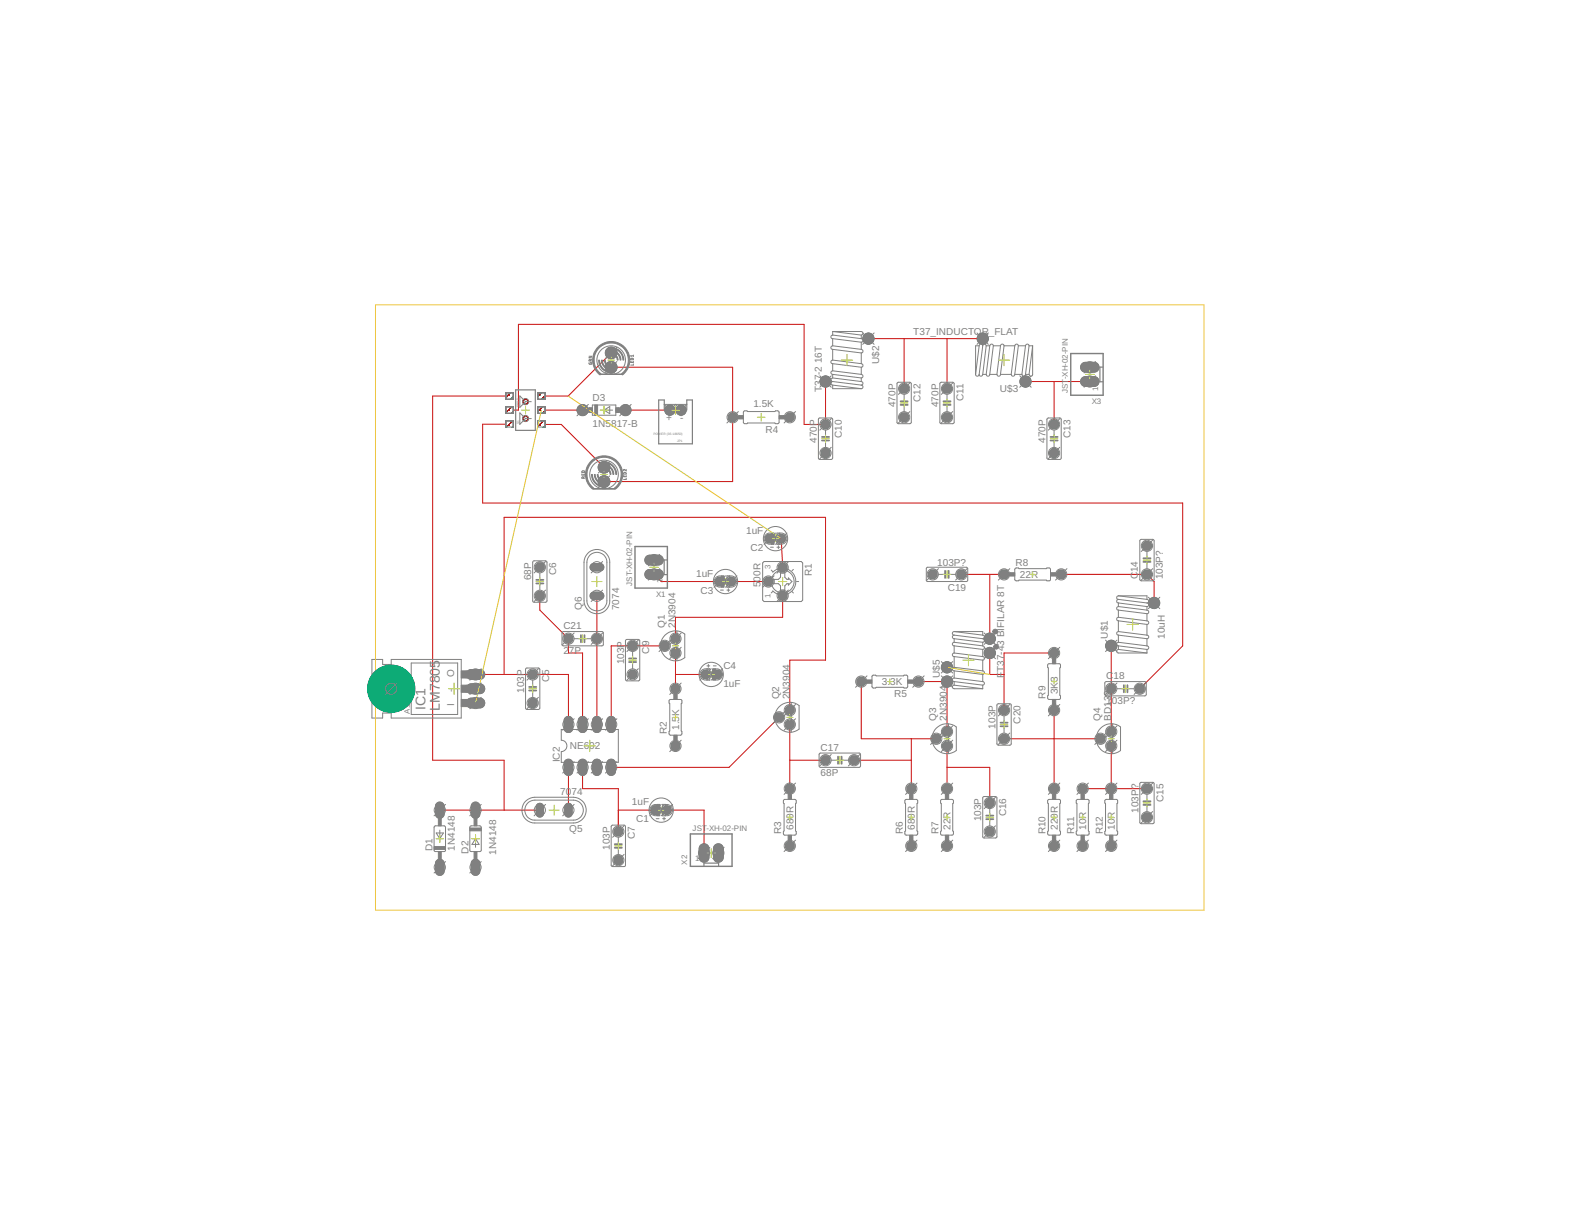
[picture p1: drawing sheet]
<svg xmlns="http://www.w3.org/2000/svg" width="279mm" height="216mm" viewBox="0 0 279 216" stroke-linecap="round" stroke-linejoin="round" font-family="sans-serif">
<defs><g id="words">
<g font-size="2.5" fill="#808080">
<text x="75.6" y="126.2" transform="rotate(-90 75.6 126.2)">IC1</text>
<text x="78.2" y="126.3" transform="rotate(-90 78.2 126.3)">LM7805</text>
</g>
<g font-size="1.8" fill="#808080">
<text x="162.3" y="59.5">T37_INDUCTOR_FLAT</text>
<text x="146.1" y="64.5" transform="rotate(-90 146.1 64.5)">16T</text>
<text x="156.2" y="64.7" transform="rotate(-90 156.2 64.7)">U$2</text>
<text x="105.3" y="71.2">D3</text>
<text x="146.1" y="69.7" transform="rotate(-90 146.1 69.7)">T37-2</text>
<text x="163.6" y="71.5" transform="rotate(-90 163.6 71.5)">C12</text>
<text x="171.2" y="71.3" transform="rotate(-90 171.2 71.3)">C11</text>
<text x="177.7" y="69.7">U$3</text>
<text x="105.3" y="75.8">1N5817-B</text>
<text x="118.4" y="74.8">+</text>
<text x="120.9" y="74.8">-</text>
<text x="133.9" y="72.2">1.5K</text>
<text x="136.1" y="76.9">R4</text>
<text x="149.6" y="77.8" transform="rotate(-90 149.6 77.8)">C10</text>
<text x="159.2" y="72.3" transform="rotate(-90 159.2 72.3)">470P</text>
<text x="166.8" y="72.3" transform="rotate(-90 166.8 72.3)">470P</text>
<text x="190.3" y="77.8" transform="rotate(-90 190.3 77.8)">C13</text>
<text x="145.2" y="78.7" transform="rotate(-90 145.2 78.7)">470P</text>
<text x="185.8" y="78.7" transform="rotate(-90 185.8 78.7)">470P</text>
<text x="132.6" y="94.8">1uF</text>
<text x="133.4" y="97.9">C2</text>
<text x="166.6" y="100.6">103P?</text>
<text x="180.5" y="100.5">R8</text>
<text x="202.2" y="101.7" transform="rotate(-90 202.2 101.7)">14</text>
<text x="94.4" y="103.1" transform="rotate(-90 94.4 103.1)">68P</text>
<text x="98.9" y="102.2" transform="rotate(-90 98.9 102.2)">C6</text>
<text x="123.7" y="102.5">1uF</text>
<text x="124.5" y="105.5">C3</text>
<text x="135.2" y="104.3" transform="rotate(-90 135.2 104.3)">500R</text>
<text x="144.3" y="102.3" transform="rotate(-90 144.3 102.3)">R1</text>
<text x="168.5" y="105">C19</text>
<text x="181.3" y="102.7">22R</text>
<text x="202.2" y="103" transform="rotate(-90 202.2 103)">C</text>
<text x="206.7" y="103" transform="rotate(-90 206.7 103)">103P?</text>
<text x="100.1" y="111.8">C21</text>
<text x="103.4" y="108.4" transform="rotate(-90 103.4 108.4)">Q6</text>
<text x="110" y="108.4" transform="rotate(-90 110 108.4)">7074</text>
<text x="118.2" y="111.6" transform="rotate(-90 118.2 111.6)">Q1</text>
<text x="120.1" y="111.6" transform="rotate(-90 120.1 111.6)">2N</text>
<text x="120.1" y="109.3" transform="rotate(-90 120.1 109.3)">3904</text>
<text x="196.9" y="113.5" transform="rotate(-90 196.9 113.5)">U$1</text>
<text x="207" y="113.5" transform="rotate(-90 207 113.5)">10uH</text>
<text x="100.1" y="116.3">27P</text>
<text x="110.9" y="118" transform="rotate(-90 110.9 118)">103P</text>
<text x="115.4" y="116.2" transform="rotate(-90 115.4 116.2)">C9</text>
<text x="128.6" y="119">C4</text>
<text x="178.5" y="115.7" transform="rotate(-90 178.5 115.7)">43 BIFILAR 8T</text>
<text x="80.7" y="125.4" transform="rotate(-90 80.7 125.4)">I</text>
<text x="80.7" y="122.9" transform="rotate(-90 80.7 122.9)">-</text>
<text x="80.7" y="120.4" transform="rotate(-90 80.7 120.4)">O</text>
<text x="93.1" y="123.1" transform="rotate(-90 93.1 123.1)">103P</text>
<text x="97.6" y="121.2" transform="rotate(-90 97.6 121.2)">C5</text>
<text x="128.6" y="122">1uF</text>
<text x="138.5" y="124.3" transform="rotate(-90 138.5 124.3)">Q2</text>
<text x="140.4" y="124.3" transform="rotate(-90 140.4 124.3)">2N3904</text>
<text x="156.7" y="121.7">3.3K</text>
<text x="158.9" y="123.9">R5</text>
<text x="167" y="120.5" transform="rotate(-90 167 120.5)">U$5</text>
<text x="178.5" y="120.5" transform="rotate(-90 178.5 120.5)">FT37-</text>
<text x="185.8" y="124.2" transform="rotate(-90 185.8 124.2)">R9</text>
<text x="188" y="123.4" transform="rotate(-90 188 123.4)">3K3</text>
<text x="196.6" y="120.7">C</text>
<text x="196.6" y="125.2">1</text>
<text x="197.5" y="123.6" transform="rotate(-90 197.5 123.6)">9</text>
<text x="197.6" y="125.2">03P?</text>
<text x="197.9" y="120.7">18</text>
<text x="118.5" y="130.5" transform="rotate(-90 118.5 130.5)">R2</text>
<text x="120.7" y="129.7" transform="rotate(-90 120.7 129.7)">1.5K</text>
<text x="166.4" y="128.1" transform="rotate(-90 166.4 128.1)">Q3</text>
<text x="168.3" y="128.1" transform="rotate(-90 168.3 128.1)">2N3904</text>
<text x="176.9" y="129.5" transform="rotate(-90 176.9 129.5)">103P</text>
<text x="181.4" y="128.6" transform="rotate(-90 181.4 128.6)">C20</text>
<text x="195.6" y="128.1" transform="rotate(-90 195.6 128.1)">Q4</text>
<text x="197.5" y="128.1" transform="rotate(-90 197.5 128.1)">BD13</text>
<text x="99.5" y="135.5" transform="rotate(-90 99.5 135.5)">IC2</text>
<text x="101.3" y="133.2">NE602</text>
<text x="145.8" y="133.4">C17</text>
<text x="145.8" y="137.9">68P</text>
<text x="99.6" y="141.3">70</text>
<text x="101.6" y="141.3">74</text>
<text x="112.3" y="143.1">1uF</text>
<text x="206.8" y="142.5" transform="rotate(-90 206.8 142.5)">C15</text>
<text x="101.2" y="147.9">Q5</text>
<text x="112.8" y="149.2" transform="rotate(-90 112.8 149.2)">C7</text>
<text x="113.1" y="146.1">C1</text>
<text x="138.9" y="148.3" transform="rotate(-90 138.9 148.3)">R3</text>
<text x="141" y="147.5" transform="rotate(-90 141 147.5)">680R</text>
<text x="160.4" y="148.3" transform="rotate(-90 160.4 148.3)">R6</text>
<text x="162.6" y="147.5" transform="rotate(-90 162.6 147.5)">680R</text>
<text x="166.8" y="148.3" transform="rotate(-90 166.8 148.3)">R7</text>
<text x="168.9" y="147.5" transform="rotate(-90 168.9 147.5)">22R</text>
<text x="174.4" y="146" transform="rotate(-90 174.4 146)">103P</text>
<text x="178.8" y="145.1" transform="rotate(-90 178.8 145.1)">C16</text>
<text x="185.8" y="148.3" transform="rotate(-90 185.8 148.3)">R10</text>
<text x="188" y="147.5" transform="rotate(-90 188 147.5)">220R</text>
<text x="190.9" y="148.3" transform="rotate(-90 190.9 148.3)">R11</text>
<text x="193.1" y="147.5" transform="rotate(-90 193.1 147.5)">10R</text>
<text x="196" y="148.3" transform="rotate(-90 196 148.3)">R12</text>
<text x="198.1" y="147.5" transform="rotate(-90 198.1 147.5)">10R</text>
<text x="202.3" y="144.4" transform="rotate(-90 202.3 144.4)">103P?</text>
<text x="76.9" y="151.2" transform="rotate(-90 76.9 151.2)">D1</text>
<text x="80.8" y="151.2" transform="rotate(-90 80.8 151.2)">1N4148</text>
<text x="83.2" y="151.7" transform="rotate(-90 83.2 151.7)">D2</text>
<text x="88.2" y="151.9" transform="rotate(-90 88.2 151.9)">1N4148</text>
<text x="108.4" y="151.1" transform="rotate(-90 108.4 151.1)">103P</text>
</g>
<g font-size="1.4" fill="#808080">
<text x="189.8" y="69.8" transform="rotate(-90 189.8 69.8)">JST-XH-02-PIN</text>
<text x="194" y="71.8">X3</text>
<text x="195.2" y="69.4" transform="rotate(-90 195.2 69.4)">1</text>
<text x="136.9" y="101.1" transform="rotate(-90 136.9 101.1)">3</text>
<text x="112.4" y="104.1" transform="rotate(-90 112.4 104.1)">JST-XH-02-PIN</text>
<text x="116.6" y="106.1">X1</text>
<text x="117.7" y="103.7" transform="rotate(-90 117.7 103.7)">1</text>
<text x="136.9" y="106.3" transform="rotate(-90 136.9 106.3)">1</text>
<text x="72.8" y="126.8" transform="rotate(-90 72.8 126.8)">A15,2mm</text>
<text x="123.1" y="147.7">JST-XH-02-PIN</text>
<text x="122.2" y="153.6" transform="rotate(-90 122.2 153.6)">X2</text>
<text x="123.5" y="153.1">1</text>
</g>
<g font-size=".6" fill="#808080">
<text x="92.3" y="75.4" transform="rotate(-90 92.3 75.4)">S1</text>
<text x="92.3" y="72.4" transform="rotate(-90 92.3 72.4)">DPDT</text>
<text x="116.1" y="77.3">POWER (3S 18650)</text>
<text x="120.4" y="78.5">JP1</text>
</g>
</g></defs>
<path d="M106.7 66.5h3.8M105.5 86.8h3.8" fill="none" stroke="#808080" stroke-width=".21"/>
<g fill="#808080" stroke="#808080" stroke-width=".18">
<path d="M77.6 153a.77 .77 0 0 1 .8-.3 .77 .77 0 0 1 .5 .7v1.5a.77 .77 0 0 1-.7 .6 .77 .77 0 0 1-.8-.6v-1.5z"/>
<path d="M77.6 142.8a.77 .77 0 0 1 .8-.2 .77 .77 0 0 1 .5 .6v1.5a.77 .77 0 0 1-.7 .7 .77 .77 0 0 1-.8-.7v-1.5z"/>
<path d="M83.9 142.8a.77 .77 0 0 1 .8-.2 .77 .77 0 0 1 .6 .6v1.5a.77 .77 0 0 1-.8 .7 .77 .77 0 0 1-.7-.7v-1.5z"/>
<path d="M83.9 153a.77 .77 0 0 1 .8-.3 .77 .77 0 0 1 .6 .7v1.5a.77 .77 0 0 1-.8 .6 .77 .77 0 0 1-.7-.6v-1.5z"/>
<path d="M83.1 124.4l.6-.3h1.7a.87 .87 0 0 1 .8 .8 .87 .87 0 0 1-.8 .9h-1.7a.88 .88 0 0 1-.6-1.4z"/>
<path d="M83.1 121.9l.6-.4h1.7a.87 .87 0 0 1 .8 .9 .87 .87 0 0 1-.8 .9h-1.7a.88 .88 0 0 1-.6-1.4z"/>
<path d="M83.1 119.3l.6-.3h1.7a.87 .87 0 0 1 .8 .8 .87 .87 0 0 1-.8 .9h-1.7a.88 .88 0 0 1-.6-1.4z"/>
<path d="M100.4 135.2a.77 .77 0 0 1 .8-.3 .77 .77 0 0 1 .6 .7v1.5a.77 .77 0 0 1-.8 .7 .77 .77 0 0 1-.7-.7v-1.5z"/>
<path d="M102.9 135.2a.77 .77 0 0 1 .8-.3 .77 .77 0 0 1 .6 .7v1.5a.77 .77 0 0 1-.8 .7 .77 .77 0 0 1-.7-.7v-1.5z"/>
<path d="M102.9 127.6a.77 .77 0 0 1 .8-.3 .77 .77 0 0 1 .6 .7v1.5a.77 .77 0 0 1-.8 .7 .77 .77 0 0 1-.7-.7v-1.5z"/>
<path d="M100.4 127.6a.77 .77 0 0 1 .8-.3 .77 .77 0 0 1 .6 .7v1.5a.77 .77 0 0 1-.8 .7 .77 .77 0 0 1-.7-.7v-1.5z"/>
<path d="M105.5 135.2a.77 .77 0 0 1 .8-.3 .77 .77 0 0 1 .5 .7v1.5a.77 .77 0 0 1-.7 .7 .77 .77 0 0 1-.8-.7v-1.5z"/>
<path d="M108 135.2a.77 .77 0 0 1 .8-.3 .77 .77 0 0 1 .6 .7v1.5a.77 .77 0 0 1-.8 .7 .77 .77 0 0 1-.7-.7v-1.5z"/>
<path d="M105.5 127.6a.77 .77 0 0 1 .8-.3 .77 .77 0 0 1 .5 .7v1.5a.77 .77 0 0 1-.7 .7 .77 .77 0 0 1-.8-.7v-1.5z"/>
<path d="M108 127.6a.77 .77 0 0 1 .8-.3 .77 .77 0 0 1 .6 .7v1.5a.77 .77 0 0 1-.8 .7 .77 .77 0 0 1-.7-.7v-1.5z"/>
<path d="M100.5 143a.66 .66 0 0 1 .7-.2 .66 .66 0 0 1 .5 .5v1.3a.66 .66 0 0 1-.7 .6 .66 .66 0 0 1-.6-.6v-1.3z"/>
<path d="M95.4 143a.66 .66 0 0 1 .7-.2 .66 .66 0 0 1 .5 .5v1.3a.66 .66 0 0 1-.7 .6 .66 .66 0 0 1-.6-.6v-1.3z"/>
<path d="M105 105.5l.5-.3h1.2a.66 .66 0 0 1 .6 .7 .66 .66 0 0 1-.6 .6h-1.2a.66 .66 0 0 1-.5-1z"/>
<path d="M105 100.4l.5-.3h1.2a.66 .66 0 0 1 .6 .7 .66 .66 0 0 1-.6 .7h-1.2a.66 .66 0 0 1-.5-1.1z"/>
<path d="M114.8 99l.6-.3h1.7a.87 .87 0 0 1 .8 .8 .87 .87 0 0 1-.8 .9h-1.7a.88 .88 0 0 1-.6-1.4z"/>
<path d="M114.8 101.5l.6-.3h1.7a.87 .87 0 0 1 .8 .9 .87 .87 0 0 1-.8 .8h-1.7a.88 .88 0 0 1-.6-1.4z"/>
<path d="M127 150.3a.88 .88 0 0 1 .9-.3 .88 .88 0 0 1 .6 .7v1.7a.87 .87 0 0 1-.8 .8 .87 .87 0 0 1-.9-.8v-1.7z"/>
<path d="M124.4 150.3a.88 .88 0 0 1 1-.3 .88 .88 0 0 1 .6 .7v1.7a.87 .87 0 0 1-.9 .8 .87 .87 0 0 1-.8-.8v-1.7z"/>
<path d="M192.2 64.7l.6-.3h1.8a.87 .87 0 0 1 .7 .9 .87 .87 0 0 1-.7 .8h-1.8a.88 .88 0 0 1-.6-1.4z"/>
<path d="M192.2 67.3l.6-.4h1.8a.87 .87 0 0 1 .7 .9 .87 .87 0 0 1-.7 .9h-1.8a.88 .88 0 0 1-.6-1.4z"/>
<circle cx="116.5" cy="144" r=".83"/>
<circle cx="146.7" cy="75.4" r=".83"/>
<circle cx="146.7" cy="80.5" r=".83"/>
<circle cx="168.3" cy="69.1" r=".83"/>
<circle cx="168.3" cy="74.1" r=".83"/>
<circle cx="160.7" cy="69.1" r=".83"/>
<circle cx="160.7" cy="74.1" r=".83"/>
<circle cx="187.3" cy="75.4" r=".83"/>
<circle cx="187.3" cy="80.5" r=".83"/>
<circle cx="203.9" cy="102.1" r=".83"/>
<circle cx="203.9" cy="97" r=".83"/>
<circle cx="203.9" cy="140.1" r=".83"/>
<circle cx="203.9" cy="145.2" r=".83"/>
<circle cx="175.9" cy="142.7" r=".83"/>
<circle cx="175.9" cy="147.8" r=".83"/>
<circle cx="146.7" cy="135.1" r=".83"/>
<circle cx="151.8" cy="135.1" r=".83"/>
<circle cx="197.5" cy="122.4" r=".83"/>
<circle cx="202.6" cy="122.4" r=".83"/>
<circle cx="170.9" cy="102.1" r=".83"/>
<circle cx="165.8" cy="102.1" r=".83"/>
<circle cx="136.8" cy="95.7" r=".83"/>
<circle cx="178.5" cy="126.2" r=".83"/>
<circle cx="178.5" cy="131.3" r=".83"/>
<circle cx="101" cy="113.5" r=".83"/>
<circle cx="106.1" cy="113.5" r=".83"/>
<circle cx="127.9" cy="103.3" r=".83"/>
<circle cx="127.4" cy="119.8" r=".83"/>
<circle cx="94.7" cy="119.8" r=".83"/>
<circle cx="94.7" cy="124.9" r=".83"/>
<circle cx="95.9" cy="100.8" r=".83"/>
<circle cx="95.9" cy="105.9" r=".83"/>
<circle cx="109.9" cy="147.8" r=".83"/>
<circle cx="109.9" cy="152.8" r=".83"/>
<circle cx="112.4" cy="114.8" r=".83"/>
<circle cx="112.4" cy="119.8" r=".83"/>
<circle cx="120.1" cy="116" r=".83"/>
<circle cx="118.2" cy="114.8" r=".83"/>
<circle cx="120.1" cy="113.5" r=".83"/>
<circle cx="140.4" cy="128.7" r=".83"/>
<circle cx="138.5" cy="127.5" r=".83"/>
<circle cx="140.4" cy="126.2" r=".83"/>
<circle cx="168.3" cy="132.5" r=".83"/>
<circle cx="166.4" cy="131.3" r=".83"/>
<circle cx="168.3" cy="130" r=".83"/>
<circle cx="197.5" cy="132.5" r=".83"/>
<circle cx="195.6" cy="131.3" r=".83"/>
<circle cx="197.5" cy="130" r=".83"/>
<circle cx="139.1" cy="105.9" r=".83"/>
<circle cx="139.1" cy="100.8" r=".83"/>
<circle cx="136.6" cy="103.3" r=".83"/>
<circle cx="120.1" cy="132.5" r=".83"/>
<circle cx="120.1" cy="122.4" r=".83"/>
<circle cx="140.4" cy="150.3" r=".83"/>
<circle cx="140.4" cy="140.1" r=".83"/>
<circle cx="140.4" cy="74.1" r=".83"/>
<circle cx="130.2" cy="74.1" r=".83"/>
<circle cx="163.2" cy="121.1" r=".83"/>
<circle cx="153.1" cy="121.1" r=".83"/>
<circle cx="162" cy="150.3" r=".83"/>
<circle cx="162" cy="140.1" r=".83"/>
<circle cx="168.3" cy="150.3" r=".83"/>
<circle cx="168.3" cy="140.1" r=".83"/>
<circle cx="178.5" cy="102.1" r=".83"/>
<circle cx="188.6" cy="102.1" r=".83"/>
<circle cx="187.3" cy="126.2" r=".83"/>
<circle cx="187.3" cy="116" r=".83"/>
<circle cx="187.3" cy="150.3" r=".83"/>
<circle cx="187.3" cy="140.1" r=".83"/>
<circle cx="192.4" cy="150.3" r=".83"/>
<circle cx="192.4" cy="140.1" r=".83"/>
<circle cx="197.5" cy="150.3" r=".83"/>
<circle cx="197.5" cy="140.1" r=".83"/>
</g>
<g fill="#808080" stroke="#808080" stroke-width=".18">
<circle cx="118.5" cy="144" r=".76"/>
<circle cx="138.9" cy="95.7" r=".76"/>
<circle cx="130" cy="103.3" r=".76"/>
<circle cx="125.4" cy="119.8" r=".76"/>
<circle cx="103.5" cy="72.9" r=".95"/>
<circle cx="111.2" cy="72.9" r=".95"/>
<circle cx="69.5" cy="122.4" r="1.76"/>
<circle cx="121.1" cy="72.9" r=".91"/>
<circle cx="119.1" cy="72.9" r=".91"/>
<circle cx="108.6" cy="62.7" r="1.04"/>
<circle cx="108.6" cy="65.3" r="1.04"/>
<circle cx="107.4" cy="83" r="1.04"/>
<circle cx="107.4" cy="85.6" r="1.04"/>
<circle cx="93.4" cy="71.4" r=".53"/>
<circle cx="93.4" cy="74.4" r=".53"/>
<circle cx="197.5" cy="114.8" r=".99"/>
<circle cx="205.1" cy="107.1" r=".99"/>
<circle cx="154.3" cy="60.2" r=".99"/>
<circle cx="146.7" cy="67.8" r=".99"/>
<circle cx="182.3" cy="67.8" r=".99"/>
<circle cx="174.7" cy="60.2" r=".99"/>
<circle cx="168.3" cy="121.1" r=".99"/>
<circle cx="168.3" cy="118.6" r=".99"/>
<circle cx="175.9" cy="116" r=".99"/>
<circle cx="175.9" cy="113.5" r=".99"/>
</g>
<circle cx="69.5" cy="122.4" r="4.2" fill="#0696d7" stroke="#0696d7" stroke-width=".18"/>
<circle cx="116.5" cy="144" r=".71" fill="#0dab76" stroke="#0dab76" stroke-width=".18"/>
<circle cx="116.5" cy="144" r=".4" fill="#fff" stroke="#000" stroke-width=".18"/>
<circle cx="118.5" cy="144" r=".66" fill="#0dab76" stroke="#0dab76" stroke-width=".18"/>
<circle cx="118.5" cy="144" r=".4" fill="#fff" stroke="#000" stroke-width=".18"/>
<circle cx="146.7" cy="75.4" r=".71" fill="#0dab76" stroke="#0dab76" stroke-width=".18"/>
<circle cx="146.7" cy="75.4" r=".4" fill="#fff" stroke="#000" stroke-width=".18"/>
<circle cx="146.7" cy="80.5" r=".71" fill="#0dab76" stroke="#0dab76" stroke-width=".18"/>
<circle cx="146.7" cy="80.5" r=".4" fill="#fff" stroke="#000" stroke-width=".18"/>
<circle cx="168.3" cy="69.1" r=".71" fill="#0dab76" stroke="#0dab76" stroke-width=".18"/>
<circle cx="168.3" cy="69.1" r=".4" fill="#fff" stroke="#000" stroke-width=".18"/>
<circle cx="168.3" cy="74.1" r=".71" fill="#0dab76" stroke="#0dab76" stroke-width=".18"/>
<circle cx="168.3" cy="74.1" r=".4" fill="#fff" stroke="#000" stroke-width=".18"/>
<circle cx="160.7" cy="69.1" r=".71" fill="#0dab76" stroke="#0dab76" stroke-width=".18"/>
<circle cx="160.7" cy="69.1" r=".4" fill="#fff" stroke="#000" stroke-width=".18"/>
<circle cx="160.7" cy="74.1" r=".71" fill="#0dab76" stroke="#0dab76" stroke-width=".18"/>
<circle cx="160.7" cy="74.1" r=".4" fill="#fff" stroke="#000" stroke-width=".18"/>
<circle cx="187.3" cy="75.4" r=".71" fill="#0dab76" stroke="#0dab76" stroke-width=".18"/>
<circle cx="187.3" cy="75.4" r=".4" fill="#fff" stroke="#000" stroke-width=".18"/>
<circle cx="187.3" cy="80.5" r=".71" fill="#0dab76" stroke="#0dab76" stroke-width=".18"/>
<circle cx="187.3" cy="80.5" r=".4" fill="#fff" stroke="#000" stroke-width=".18"/>
<circle cx="203.9" cy="102.1" r=".71" fill="#0dab76" stroke="#0dab76" stroke-width=".18"/>
<circle cx="203.9" cy="102.1" r=".4" fill="#fff" stroke="#000" stroke-width=".18"/>
<circle cx="203.9" cy="97" r=".71" fill="#0dab76" stroke="#0dab76" stroke-width=".18"/>
<circle cx="203.9" cy="97" r=".4" fill="#fff" stroke="#000" stroke-width=".18"/>
<circle cx="203.9" cy="140.1" r=".71" fill="#0dab76" stroke="#0dab76" stroke-width=".18"/>
<circle cx="203.9" cy="140.1" r=".4" fill="#fff" stroke="#000" stroke-width=".18"/>
<circle cx="203.9" cy="145.2" r=".71" fill="#0dab76" stroke="#0dab76" stroke-width=".18"/>
<circle cx="203.9" cy="145.2" r=".4" fill="#fff" stroke="#000" stroke-width=".18"/>
<circle cx="175.9" cy="142.7" r=".71" fill="#0dab76" stroke="#0dab76" stroke-width=".18"/>
<circle cx="175.9" cy="142.7" r=".4" fill="#fff" stroke="#000" stroke-width=".18"/>
<circle cx="175.9" cy="147.8" r=".71" fill="#0dab76" stroke="#0dab76" stroke-width=".18"/>
<circle cx="175.9" cy="147.8" r=".4" fill="#fff" stroke="#000" stroke-width=".18"/>
<circle cx="146.7" cy="135.1" r=".71" fill="#0dab76" stroke="#0dab76" stroke-width=".18"/>
<circle cx="146.7" cy="135.1" r=".4" fill="#fff" stroke="#000" stroke-width=".18"/>
<circle cx="151.8" cy="135.1" r=".71" fill="#0dab76" stroke="#0dab76" stroke-width=".18"/>
<circle cx="151.8" cy="135.1" r=".4" fill="#fff" stroke="#000" stroke-width=".18"/>
<circle cx="197.5" cy="122.4" r=".71" fill="#0dab76" stroke="#0dab76" stroke-width=".18"/>
<circle cx="197.5" cy="122.4" r=".4" fill="#fff" stroke="#000" stroke-width=".18"/>
<circle cx="202.6" cy="122.4" r=".71" fill="#0dab76" stroke="#0dab76" stroke-width=".18"/>
<circle cx="202.6" cy="122.4" r=".4" fill="#fff" stroke="#000" stroke-width=".18"/>
<circle cx="170.9" cy="102.1" r=".71" fill="#0dab76" stroke="#0dab76" stroke-width=".18"/>
<circle cx="170.9" cy="102.1" r=".4" fill="#fff" stroke="#000" stroke-width=".18"/>
<circle cx="165.8" cy="102.1" r=".71" fill="#0dab76" stroke="#0dab76" stroke-width=".18"/>
<circle cx="165.8" cy="102.1" r=".4" fill="#fff" stroke="#000" stroke-width=".18"/>
<circle cx="136.8" cy="95.7" r=".71" fill="#0dab76" stroke="#0dab76" stroke-width=".18"/>
<circle cx="136.8" cy="95.7" r=".4" fill="#fff" stroke="#000" stroke-width=".18"/>
<circle cx="138.9" cy="95.7" r=".66" fill="#0dab76" stroke="#0dab76" stroke-width=".18"/>
<circle cx="138.9" cy="95.7" r=".4" fill="#fff" stroke="#000" stroke-width=".18"/>
<circle cx="178.5" cy="126.2" r=".71" fill="#0dab76" stroke="#0dab76" stroke-width=".18"/>
<circle cx="178.5" cy="126.2" r=".4" fill="#fff" stroke="#000" stroke-width=".18"/>
<circle cx="178.5" cy="131.3" r=".71" fill="#0dab76" stroke="#0dab76" stroke-width=".18"/>
<circle cx="178.5" cy="131.3" r=".4" fill="#fff" stroke="#000" stroke-width=".18"/>
<circle cx="101" cy="113.5" r=".71" fill="#0dab76" stroke="#0dab76" stroke-width=".18"/>
<circle cx="101" cy="113.5" r=".4" fill="#fff" stroke="#000" stroke-width=".18"/>
<circle cx="106.1" cy="113.5" r=".71" fill="#0dab76" stroke="#0dab76" stroke-width=".18"/>
<circle cx="106.1" cy="113.5" r=".4" fill="#fff" stroke="#000" stroke-width=".18"/>
<circle cx="127.9" cy="103.3" r=".71" fill="#0dab76" stroke="#0dab76" stroke-width=".18"/>
<circle cx="127.9" cy="103.3" r=".4" fill="#fff" stroke="#000" stroke-width=".18"/>
<circle cx="130" cy="103.3" r=".66" fill="#0dab76" stroke="#0dab76" stroke-width=".18"/>
<circle cx="130" cy="103.3" r=".4" fill="#fff" stroke="#000" stroke-width=".18"/>
<circle cx="127.4" cy="119.8" r=".71" fill="#0dab76" stroke="#0dab76" stroke-width=".18"/>
<circle cx="127.4" cy="119.8" r=".4" fill="#fff" stroke="#000" stroke-width=".18"/>
<circle cx="125.4" cy="119.8" r=".66" fill="#0dab76" stroke="#0dab76" stroke-width=".18"/>
<circle cx="125.4" cy="119.8" r=".4" fill="#fff" stroke="#000" stroke-width=".18"/>
<circle cx="94.7" cy="119.8" r=".71" fill="#0dab76" stroke="#0dab76" stroke-width=".18"/>
<circle cx="94.7" cy="119.8" r=".4" fill="#fff" stroke="#000" stroke-width=".18"/>
<circle cx="94.7" cy="124.9" r=".71" fill="#0dab76" stroke="#0dab76" stroke-width=".18"/>
<circle cx="94.7" cy="124.9" r=".4" fill="#fff" stroke="#000" stroke-width=".18"/>
<circle cx="95.9" cy="100.8" r=".71" fill="#0dab76" stroke="#0dab76" stroke-width=".18"/>
<circle cx="95.9" cy="100.8" r=".4" fill="#fff" stroke="#000" stroke-width=".18"/>
<circle cx="95.9" cy="105.9" r=".71" fill="#0dab76" stroke="#0dab76" stroke-width=".18"/>
<circle cx="95.9" cy="105.9" r=".4" fill="#fff" stroke="#000" stroke-width=".18"/>
<circle cx="109.9" cy="147.8" r=".71" fill="#0dab76" stroke="#0dab76" stroke-width=".18"/>
<circle cx="109.9" cy="147.8" r=".4" fill="#fff" stroke="#000" stroke-width=".18"/>
<circle cx="109.9" cy="152.8" r=".71" fill="#0dab76" stroke="#0dab76" stroke-width=".18"/>
<circle cx="109.9" cy="152.8" r=".4" fill="#fff" stroke="#000" stroke-width=".18"/>
<circle cx="112.4" cy="114.8" r=".71" fill="#0dab76" stroke="#0dab76" stroke-width=".18"/>
<circle cx="112.4" cy="114.8" r=".4" fill="#fff" stroke="#000" stroke-width=".18"/>
<circle cx="112.4" cy="119.8" r=".71" fill="#0dab76" stroke="#0dab76" stroke-width=".18"/>
<circle cx="112.4" cy="119.8" r=".4" fill="#fff" stroke="#000" stroke-width=".18"/>
<path d="M78.2 153.5v1.3" fill="none" stroke="#0dab76" stroke-width="1.3"/>
<circle cx="78.2" cy="154.1" r=".4" fill="#fff" stroke="#000" stroke-width=".18"/>
<path d="M78.2 143.3v1.3" fill="none" stroke="#0dab76" stroke-width="1.3"/>
<circle cx="78.2" cy="144" r=".4" fill="#fff" stroke="#000" stroke-width=".18"/>
<path d="M84.5 143.3v1.3" fill="none" stroke="#0dab76" stroke-width="1.3"/>
<circle cx="84.5" cy="144" r=".4" fill="#fff" stroke="#000" stroke-width=".18"/>
<path d="M84.5 153.5v1.3" fill="none" stroke="#0dab76" stroke-width="1.3"/>
<circle cx="84.5" cy="154.1" r=".4" fill="#fff" stroke="#000" stroke-width=".18"/>
<circle cx="103.5" cy="72.9" r=".85" fill="#0dab76" stroke="#0dab76" stroke-width=".18"/>
<circle cx="103.5" cy="72.9" r=".55" fill="#fff" stroke="#000" stroke-width=".18"/>
<circle cx="111.2" cy="72.9" r=".85" fill="#0dab76" stroke="#0dab76" stroke-width=".18"/>
<circle cx="111.2" cy="72.9" r=".55" fill="#fff" stroke="#000" stroke-width=".18"/>
<path d="M83.8 124.9h1.5" fill="none" stroke="#0dab76" stroke-width="1.5"/>
<circle cx="84.5" cy="124.9" r=".51" fill="#fff" stroke="#000" stroke-width=".18"/>
<path d="M83.8 122.4h1.5" fill="none" stroke="#0dab76" stroke-width="1.5"/>
<circle cx="84.5" cy="122.4" r=".51" fill="#fff" stroke="#000" stroke-width=".18"/>
<path d="M83.8 119.8h1.5" fill="none" stroke="#0dab76" stroke-width="1.5"/>
<circle cx="84.5" cy="119.8" r=".51" fill="#fff" stroke="#000" stroke-width=".18"/>
<path d="M101 135.7v1.3" fill="none" stroke="#0dab76" stroke-width="1.3"/>
<circle cx="101" cy="136.4" r=".4" fill="#fff" stroke="#000" stroke-width=".18"/>
<path d="M103.5 135.7v1.3" fill="none" stroke="#0dab76" stroke-width="1.3"/>
<circle cx="103.5" cy="136.4" r=".4" fill="#fff" stroke="#000" stroke-width=".18"/>
<path d="M103.5 128.1v1.3" fill="none" stroke="#0dab76" stroke-width="1.3"/>
<circle cx="103.5" cy="128.7" r=".4" fill="#fff" stroke="#000" stroke-width=".18"/>
<path d="M101 128.1v1.3" fill="none" stroke="#0dab76" stroke-width="1.3"/>
<circle cx="101" cy="128.7" r=".4" fill="#fff" stroke="#000" stroke-width=".18"/>
<path d="M106.1 135.7v1.3" fill="none" stroke="#0dab76" stroke-width="1.3"/>
<circle cx="106.1" cy="136.4" r=".4" fill="#fff" stroke="#000" stroke-width=".18"/>
<path d="M108.6 135.7v1.3" fill="none" stroke="#0dab76" stroke-width="1.3"/>
<circle cx="108.6" cy="136.4" r=".4" fill="#fff" stroke="#000" stroke-width=".18"/>
<path d="M106.1 128.1v1.3" fill="none" stroke="#0dab76" stroke-width="1.3"/>
<circle cx="106.1" cy="128.7" r=".4" fill="#fff" stroke="#000" stroke-width=".18"/>
<path d="M108.6 128.1v1.3" fill="none" stroke="#0dab76" stroke-width="1.3"/>
<circle cx="108.6" cy="128.7" r=".4" fill="#fff" stroke="#000" stroke-width=".18"/>
<circle cx="121.1" cy="72.9" r=".8" fill="#0dab76" stroke="#0dab76" stroke-width=".18"/>
<circle cx="121.1" cy="72.9" r=".36" fill="#fff" stroke="#000" stroke-width=".18"/>
<circle cx="119.1" cy="72.9" r=".8" fill="#0dab76" stroke="#0dab76" stroke-width=".18"/>
<circle cx="119.1" cy="72.9" r=".36" fill="#fff" stroke="#000" stroke-width=".18"/>
<circle cx="108.6" cy="62.7" r=".93" fill="#0dab76" stroke="#0dab76" stroke-width=".18"/>
<circle cx="108.6" cy="62.7" r=".4" fill="#fff" stroke="#000" stroke-width=".18"/>
<circle cx="108.6" cy="65.3" r=".93" fill="#0dab76" stroke="#0dab76" stroke-width=".18"/>
<circle cx="108.6" cy="65.3" r=".4" fill="#fff" stroke="#000" stroke-width=".18"/>
<circle cx="107.4" cy="83" r=".93" fill="#0dab76" stroke="#0dab76" stroke-width=".18"/>
<circle cx="107.4" cy="83" r=".4" fill="#fff" stroke="#000" stroke-width=".18"/>
<circle cx="107.4" cy="85.6" r=".93" fill="#0dab76" stroke="#0dab76" stroke-width=".18"/>
<circle cx="107.4" cy="85.6" r=".4" fill="#fff" stroke="#000" stroke-width=".18"/>
<circle cx="120.1" cy="116" r=".71" fill="#0dab76" stroke="#0dab76" stroke-width=".18"/>
<circle cx="120.1" cy="116" r=".4" fill="#fff" stroke="#000" stroke-width=".18"/>
<circle cx="118.2" cy="114.8" r=".71" fill="#0dab76" stroke="#0dab76" stroke-width=".18"/>
<circle cx="118.2" cy="114.8" r=".4" fill="#fff" stroke="#000" stroke-width=".18"/>
<circle cx="120.1" cy="113.5" r=".71" fill="#0dab76" stroke="#0dab76" stroke-width=".18"/>
<circle cx="120.1" cy="113.5" r=".4" fill="#fff" stroke="#000" stroke-width=".18"/>
<circle cx="140.4" cy="128.7" r=".71" fill="#0dab76" stroke="#0dab76" stroke-width=".18"/>
<circle cx="140.4" cy="128.7" r=".4" fill="#fff" stroke="#000" stroke-width=".18"/>
<circle cx="138.5" cy="127.5" r=".71" fill="#0dab76" stroke="#0dab76" stroke-width=".18"/>
<circle cx="138.5" cy="127.5" r=".4" fill="#fff" stroke="#000" stroke-width=".18"/>
<circle cx="140.4" cy="126.2" r=".71" fill="#0dab76" stroke="#0dab76" stroke-width=".18"/>
<circle cx="140.4" cy="126.2" r=".4" fill="#fff" stroke="#000" stroke-width=".18"/>
<circle cx="168.3" cy="132.5" r=".71" fill="#0dab76" stroke="#0dab76" stroke-width=".18"/>
<circle cx="168.3" cy="132.5" r=".4" fill="#fff" stroke="#000" stroke-width=".18"/>
<circle cx="166.4" cy="131.3" r=".71" fill="#0dab76" stroke="#0dab76" stroke-width=".18"/>
<circle cx="166.4" cy="131.3" r=".4" fill="#fff" stroke="#000" stroke-width=".18"/>
<circle cx="168.3" cy="130" r=".71" fill="#0dab76" stroke="#0dab76" stroke-width=".18"/>
<circle cx="168.3" cy="130" r=".4" fill="#fff" stroke="#000" stroke-width=".18"/>
<circle cx="197.5" cy="132.5" r=".71" fill="#0dab76" stroke="#0dab76" stroke-width=".18"/>
<circle cx="197.5" cy="132.5" r=".4" fill="#fff" stroke="#000" stroke-width=".18"/>
<circle cx="195.6" cy="131.3" r=".71" fill="#0dab76" stroke="#0dab76" stroke-width=".18"/>
<circle cx="195.6" cy="131.3" r=".4" fill="#fff" stroke="#000" stroke-width=".18"/>
<circle cx="197.5" cy="130" r=".71" fill="#0dab76" stroke="#0dab76" stroke-width=".18"/>
<circle cx="197.5" cy="130" r=".4" fill="#fff" stroke="#000" stroke-width=".18"/>
<path d="M101 143.4v1.1" fill="none" stroke="#0dab76" stroke-width="1.1"/>
<circle cx="101" cy="144" r=".3" fill="#fff" stroke="#000" stroke-width=".18"/>
<path d="M95.9 143.4v1.1" fill="none" stroke="#0dab76" stroke-width="1.1"/>
<circle cx="95.9" cy="144" r=".3" fill="#fff" stroke="#000" stroke-width=".18"/>
<path d="M105.5 105.9h1.2" fill="none" stroke="#0dab76" stroke-width="1.1"/>
<circle cx="106.1" cy="105.9" r=".3" fill="#fff" stroke="#000" stroke-width=".18"/>
<path d="M105.5 100.8h1.2" fill="none" stroke="#0dab76" stroke-width="1.1"/>
<circle cx="106.1" cy="100.8" r=".3" fill="#fff" stroke="#000" stroke-width=".18"/>
<circle cx="139.1" cy="105.9" r=".71" fill="#0dab76" stroke="#0dab76" stroke-width=".18"/>
<circle cx="139.1" cy="105.9" r=".4" fill="#fff" stroke="#000" stroke-width=".18"/>
<circle cx="139.1" cy="100.8" r=".71" fill="#0dab76" stroke="#0dab76" stroke-width=".18"/>
<circle cx="139.1" cy="100.8" r=".4" fill="#fff" stroke="#000" stroke-width=".18"/>
<circle cx="136.6" cy="103.3" r=".71" fill="#0dab76" stroke="#0dab76" stroke-width=".18"/>
<circle cx="136.6" cy="103.3" r=".4" fill="#fff" stroke="#000" stroke-width=".18"/>
<circle cx="197.5" cy="114.8" r=".89" fill="#0dab76" stroke="#0dab76" stroke-width=".18"/>
<circle cx="197.5" cy="114.8" r=".3" fill="#fff" stroke="#000" stroke-width=".18"/>
<circle cx="205.1" cy="107.1" r=".89" fill="#0dab76" stroke="#0dab76" stroke-width=".18"/>
<circle cx="205.1" cy="107.1" r=".3" fill="#fff" stroke="#000" stroke-width=".18"/>
<circle cx="154.3" cy="60.2" r=".89" fill="#0dab76" stroke="#0dab76" stroke-width=".18"/>
<circle cx="154.3" cy="60.2" r=".3" fill="#fff" stroke="#000" stroke-width=".18"/>
<circle cx="146.7" cy="67.8" r=".89" fill="#0dab76" stroke="#0dab76" stroke-width=".18"/>
<circle cx="146.7" cy="67.8" r=".3" fill="#fff" stroke="#000" stroke-width=".18"/>
<circle cx="182.3" cy="67.8" r=".89" fill="#0dab76" stroke="#0dab76" stroke-width=".18"/>
<circle cx="182.3" cy="67.8" r=".3" fill="#fff" stroke="#000" stroke-width=".18"/>
<circle cx="174.7" cy="60.2" r=".89" fill="#0dab76" stroke="#0dab76" stroke-width=".18"/>
<circle cx="174.7" cy="60.2" r=".3" fill="#fff" stroke="#000" stroke-width=".18"/>
<circle cx="168.3" cy="121.1" r=".89" fill="#0dab76" stroke="#0dab76" stroke-width=".18"/>
<circle cx="168.3" cy="121.1" r=".3" fill="#fff" stroke="#000" stroke-width=".18"/>
<circle cx="168.3" cy="118.6" r=".89" fill="#0dab76" stroke="#0dab76" stroke-width=".18"/>
<circle cx="168.3" cy="118.6" r=".3" fill="#fff" stroke="#000" stroke-width=".18"/>
<circle cx="175.9" cy="116" r=".89" fill="#0dab76" stroke="#0dab76" stroke-width=".18"/>
<circle cx="175.9" cy="116" r=".3" fill="#fff" stroke="#000" stroke-width=".18"/>
<circle cx="175.9" cy="113.5" r=".89" fill="#0dab76" stroke="#0dab76" stroke-width=".18"/>
<circle cx="175.9" cy="113.5" r=".3" fill="#fff" stroke="#000" stroke-width=".18"/>
<path d="M115.5 99.5h1.5" fill="none" stroke="#0dab76" stroke-width="1.5"/>
<circle cx="116.2" cy="99.5" r=".51" fill="#fff" stroke="#000" stroke-width=".18"/>
<path d="M115.5 102.1h1.5" fill="none" stroke="#0dab76" stroke-width="1.5"/>
<circle cx="116.2" cy="102.1" r=".51" fill="#fff" stroke="#000" stroke-width=".18"/>
<path d="M127.7 150.8v1.5" fill="none" stroke="#0dab76" stroke-width="1.5"/>
<circle cx="127.7" cy="151.6" r=".51" fill="#fff" stroke="#000" stroke-width=".18"/>
<path d="M125.1 150.8v1.5" fill="none" stroke="#0dab76" stroke-width="1.5"/>
<circle cx="125.1" cy="151.6" r=".51" fill="#fff" stroke="#000" stroke-width=".18"/>
<path d="M192.9 65.3h1.6" fill="none" stroke="#0dab76" stroke-width="1.5"/>
<circle cx="193.7" cy="65.3" r=".51" fill="#fff" stroke="#000" stroke-width=".18"/>
<path d="M192.9 67.8h1.6" fill="none" stroke="#0dab76" stroke-width="1.5"/>
<circle cx="193.7" cy="67.8" r=".51" fill="#fff" stroke="#000" stroke-width=".18"/>
<circle cx="120.1" cy="132.5" r=".71" fill="#0dab76" stroke="#0dab76" stroke-width=".18"/>
<circle cx="120.1" cy="132.5" r=".4" fill="#fff" stroke="#000" stroke-width=".18"/>
<circle cx="120.1" cy="122.4" r=".71" fill="#0dab76" stroke="#0dab76" stroke-width=".18"/>
<circle cx="120.1" cy="122.4" r=".4" fill="#fff" stroke="#000" stroke-width=".18"/>
<circle cx="140.4" cy="150.3" r=".71" fill="#0dab76" stroke="#0dab76" stroke-width=".18"/>
<circle cx="140.4" cy="150.3" r=".4" fill="#fff" stroke="#000" stroke-width=".18"/>
<circle cx="140.4" cy="140.1" r=".71" fill="#0dab76" stroke="#0dab76" stroke-width=".18"/>
<circle cx="140.4" cy="140.1" r=".4" fill="#fff" stroke="#000" stroke-width=".18"/>
<circle cx="140.4" cy="74.1" r=".71" fill="#0dab76" stroke="#0dab76" stroke-width=".18"/>
<circle cx="140.4" cy="74.1" r=".4" fill="#fff" stroke="#000" stroke-width=".18"/>
<circle cx="130.2" cy="74.1" r=".71" fill="#0dab76" stroke="#0dab76" stroke-width=".18"/>
<circle cx="130.2" cy="74.1" r=".4" fill="#fff" stroke="#000" stroke-width=".18"/>
<circle cx="163.2" cy="121.1" r=".71" fill="#0dab76" stroke="#0dab76" stroke-width=".18"/>
<circle cx="163.2" cy="121.1" r=".4" fill="#fff" stroke="#000" stroke-width=".18"/>
<circle cx="153.1" cy="121.1" r=".71" fill="#0dab76" stroke="#0dab76" stroke-width=".18"/>
<circle cx="153.1" cy="121.1" r=".4" fill="#fff" stroke="#000" stroke-width=".18"/>
<circle cx="162" cy="150.3" r=".71" fill="#0dab76" stroke="#0dab76" stroke-width=".18"/>
<circle cx="162" cy="150.3" r=".4" fill="#fff" stroke="#000" stroke-width=".18"/>
<circle cx="162" cy="140.1" r=".71" fill="#0dab76" stroke="#0dab76" stroke-width=".18"/>
<circle cx="162" cy="140.1" r=".4" fill="#fff" stroke="#000" stroke-width=".18"/>
<circle cx="168.3" cy="150.3" r=".71" fill="#0dab76" stroke="#0dab76" stroke-width=".18"/>
<circle cx="168.3" cy="150.3" r=".4" fill="#fff" stroke="#000" stroke-width=".18"/>
<circle cx="168.3" cy="140.1" r=".71" fill="#0dab76" stroke="#0dab76" stroke-width=".18"/>
<circle cx="168.3" cy="140.1" r=".4" fill="#fff" stroke="#000" stroke-width=".18"/>
<circle cx="178.5" cy="102.1" r=".71" fill="#0dab76" stroke="#0dab76" stroke-width=".18"/>
<circle cx="178.5" cy="102.1" r=".4" fill="#fff" stroke="#000" stroke-width=".18"/>
<circle cx="188.6" cy="102.1" r=".71" fill="#0dab76" stroke="#0dab76" stroke-width=".18"/>
<circle cx="188.6" cy="102.1" r=".4" fill="#fff" stroke="#000" stroke-width=".18"/>
<circle cx="187.3" cy="126.2" r=".71" fill="#0dab76" stroke="#0dab76" stroke-width=".18"/>
<circle cx="187.3" cy="126.2" r=".4" fill="#fff" stroke="#000" stroke-width=".18"/>
<circle cx="187.3" cy="116" r=".71" fill="#0dab76" stroke="#0dab76" stroke-width=".18"/>
<circle cx="187.3" cy="116" r=".4" fill="#fff" stroke="#000" stroke-width=".18"/>
<circle cx="187.3" cy="150.3" r=".71" fill="#0dab76" stroke="#0dab76" stroke-width=".18"/>
<circle cx="187.3" cy="150.3" r=".4" fill="#fff" stroke="#000" stroke-width=".18"/>
<circle cx="187.3" cy="140.1" r=".71" fill="#0dab76" stroke="#0dab76" stroke-width=".18"/>
<circle cx="187.3" cy="140.1" r=".4" fill="#fff" stroke="#000" stroke-width=".18"/>
<circle cx="192.4" cy="150.3" r=".71" fill="#0dab76" stroke="#0dab76" stroke-width=".18"/>
<circle cx="192.4" cy="150.3" r=".4" fill="#fff" stroke="#000" stroke-width=".18"/>
<circle cx="192.4" cy="140.1" r=".71" fill="#0dab76" stroke="#0dab76" stroke-width=".18"/>
<circle cx="192.4" cy="140.1" r=".4" fill="#fff" stroke="#000" stroke-width=".18"/>
<circle cx="197.5" cy="150.3" r=".71" fill="#0dab76" stroke="#0dab76" stroke-width=".18"/>
<circle cx="197.5" cy="150.3" r=".4" fill="#fff" stroke="#000" stroke-width=".18"/>
<circle cx="197.5" cy="140.1" r=".71" fill="#0dab76" stroke="#0dab76" stroke-width=".18"/>
<circle cx="197.5" cy="140.1" r=".4" fill="#fff" stroke="#000" stroke-width=".18"/>
<g fill="#c90d0c" stroke="#c90d0c" stroke-width=".18">
<path d="M90 69.9h1.1v1h-1.1z"/>
<path d="M90 72.4h1.1v1h-1.1z"/>
<path d="M90 74.9h1.1v1h-1.1z"/>
<path d="M95.7 69.9h1.1v1h-1.1z"/>
<path d="M95.7 72.4h1.1v1h-1.1z"/>
<path d="M95.7 74.9h1.1v1h-1.1z"/>
</g>
<g fill="none" stroke="#c90d0c" stroke-width=".18">
<path d="M90.6 70.4h-13.7v64.7h12.7v8.9M90.6 75.4h-4.8v14h124.4v25.4l-7.6 7.6M96.2 75.4h3.6l7.6 7.6M96.2 72.9h7.3M108.6 65.3h21.6v20.3h-22.8M108.6 62.7l-7.6 7.7h-4.8M111.2 72.9h7.9M146.7 67.8v7.6h-3.8v-17.8h-50.8v15.3h-1.5M154.3 60.2h20.4M160.7 60.2v8.9M168.3 60.2v8.9M182.3 67.8h11.4"/>
<path d="M187.3 67.8v7.6M138.9 95.7l.2 5.1M84.5 119.8h16.5v8.9M89.6 119.8v-27.9h57.1v25.4h-6.3v8.9M95.9 105.9v2.5l5.1 5.1v2.5h2.5v12.7M106.1 105.9v22.8M116.2 102.1l1.3 1.2h10.4M118.2 114.8h-9.6v13.9M120.1 119.8h5.3M120.1 116v6.4M130 103.3h6.6M139.1 105.9v3.8h-19v3.8"/>
<path d="M170.9 102.1h7.6M175.9 116v3.8h2.6M175.9 102.1v11.4M187.3 116h-8.8v10.2M188.6 102.1h15.3l1.2 1.2v3.8M197.5 114.8v15.2M101 136.4v7.6M103.5 136.4v3.7h6.4v7.7M138.5 127.5l-8.9 8.9h-21M140.4 128.7v11.4M140.4 135.1h6.3M151.8 135.1h10.2"/>
<path d="M153.1 121.1v10.2h13.3M162 131.3v8.8M163.2 121.1h5.1v8.9M168.3 132.5v7.6M168.3 136.4h7.6v6.3M178.5 131.3h17.1M187.3 126.2v13.9M197.5 132.5v7.6M78.2 144h17.7M109.9 144h6.6M118.5 144h6.6v7.6M192.4 140.1h11.5"/>
</g>
<circle cx="116.5" cy="144" r=".71" fill="#0dab76" stroke="#0dab76" stroke-width=".18"/>
<circle cx="116.5" cy="144" r=".4" fill="#fff" stroke="#000" stroke-width=".18"/>
<circle cx="118.5" cy="144" r=".66" fill="#0dab76" stroke="#0dab76" stroke-width=".18"/>
<circle cx="118.5" cy="144" r=".4" fill="#fff" stroke="#000" stroke-width=".18"/>
<circle cx="146.7" cy="75.4" r=".71" fill="#0dab76" stroke="#0dab76" stroke-width=".18"/>
<circle cx="146.7" cy="75.4" r=".4" fill="#fff" stroke="#000" stroke-width=".18"/>
<circle cx="146.7" cy="80.5" r=".71" fill="#0dab76" stroke="#0dab76" stroke-width=".18"/>
<circle cx="146.7" cy="80.5" r=".4" fill="#fff" stroke="#000" stroke-width=".18"/>
<circle cx="168.3" cy="69.1" r=".71" fill="#0dab76" stroke="#0dab76" stroke-width=".18"/>
<circle cx="168.3" cy="69.1" r=".4" fill="#fff" stroke="#000" stroke-width=".18"/>
<circle cx="168.3" cy="74.1" r=".71" fill="#0dab76" stroke="#0dab76" stroke-width=".18"/>
<circle cx="168.3" cy="74.1" r=".4" fill="#fff" stroke="#000" stroke-width=".18"/>
<circle cx="160.7" cy="69.1" r=".71" fill="#0dab76" stroke="#0dab76" stroke-width=".18"/>
<circle cx="160.7" cy="69.1" r=".4" fill="#fff" stroke="#000" stroke-width=".18"/>
<circle cx="160.7" cy="74.1" r=".71" fill="#0dab76" stroke="#0dab76" stroke-width=".18"/>
<circle cx="160.7" cy="74.1" r=".4" fill="#fff" stroke="#000" stroke-width=".18"/>
<circle cx="187.3" cy="75.4" r=".71" fill="#0dab76" stroke="#0dab76" stroke-width=".18"/>
<circle cx="187.3" cy="75.4" r=".4" fill="#fff" stroke="#000" stroke-width=".18"/>
<circle cx="187.3" cy="80.5" r=".71" fill="#0dab76" stroke="#0dab76" stroke-width=".18"/>
<circle cx="187.3" cy="80.5" r=".4" fill="#fff" stroke="#000" stroke-width=".18"/>
<circle cx="203.9" cy="102.1" r=".71" fill="#0dab76" stroke="#0dab76" stroke-width=".18"/>
<circle cx="203.9" cy="102.1" r=".4" fill="#fff" stroke="#000" stroke-width=".18"/>
<circle cx="203.9" cy="97" r=".71" fill="#0dab76" stroke="#0dab76" stroke-width=".18"/>
<circle cx="203.9" cy="97" r=".4" fill="#fff" stroke="#000" stroke-width=".18"/>
<circle cx="203.9" cy="140.1" r=".71" fill="#0dab76" stroke="#0dab76" stroke-width=".18"/>
<circle cx="203.9" cy="140.1" r=".4" fill="#fff" stroke="#000" stroke-width=".18"/>
<circle cx="203.9" cy="145.2" r=".71" fill="#0dab76" stroke="#0dab76" stroke-width=".18"/>
<circle cx="203.9" cy="145.2" r=".4" fill="#fff" stroke="#000" stroke-width=".18"/>
<circle cx="175.9" cy="142.7" r=".71" fill="#0dab76" stroke="#0dab76" stroke-width=".18"/>
<circle cx="175.9" cy="142.7" r=".4" fill="#fff" stroke="#000" stroke-width=".18"/>
<circle cx="175.9" cy="147.8" r=".71" fill="#0dab76" stroke="#0dab76" stroke-width=".18"/>
<circle cx="175.9" cy="147.8" r=".4" fill="#fff" stroke="#000" stroke-width=".18"/>
<circle cx="146.7" cy="135.1" r=".71" fill="#0dab76" stroke="#0dab76" stroke-width=".18"/>
<circle cx="146.7" cy="135.1" r=".4" fill="#fff" stroke="#000" stroke-width=".18"/>
<circle cx="151.8" cy="135.1" r=".71" fill="#0dab76" stroke="#0dab76" stroke-width=".18"/>
<circle cx="151.8" cy="135.1" r=".4" fill="#fff" stroke="#000" stroke-width=".18"/>
<circle cx="197.5" cy="122.4" r=".71" fill="#0dab76" stroke="#0dab76" stroke-width=".18"/>
<circle cx="197.5" cy="122.4" r=".4" fill="#fff" stroke="#000" stroke-width=".18"/>
<circle cx="202.6" cy="122.4" r=".71" fill="#0dab76" stroke="#0dab76" stroke-width=".18"/>
<circle cx="202.6" cy="122.4" r=".4" fill="#fff" stroke="#000" stroke-width=".18"/>
<circle cx="170.9" cy="102.1" r=".71" fill="#0dab76" stroke="#0dab76" stroke-width=".18"/>
<circle cx="170.9" cy="102.1" r=".4" fill="#fff" stroke="#000" stroke-width=".18"/>
<circle cx="165.8" cy="102.1" r=".71" fill="#0dab76" stroke="#0dab76" stroke-width=".18"/>
<circle cx="165.8" cy="102.1" r=".4" fill="#fff" stroke="#000" stroke-width=".18"/>
<circle cx="136.8" cy="95.7" r=".71" fill="#0dab76" stroke="#0dab76" stroke-width=".18"/>
<circle cx="136.8" cy="95.7" r=".4" fill="#fff" stroke="#000" stroke-width=".18"/>
<circle cx="138.9" cy="95.7" r=".66" fill="#0dab76" stroke="#0dab76" stroke-width=".18"/>
<circle cx="138.9" cy="95.7" r=".4" fill="#fff" stroke="#000" stroke-width=".18"/>
<circle cx="178.5" cy="126.2" r=".71" fill="#0dab76" stroke="#0dab76" stroke-width=".18"/>
<circle cx="178.5" cy="126.2" r=".4" fill="#fff" stroke="#000" stroke-width=".18"/>
<circle cx="178.5" cy="131.3" r=".71" fill="#0dab76" stroke="#0dab76" stroke-width=".18"/>
<circle cx="178.5" cy="131.3" r=".4" fill="#fff" stroke="#000" stroke-width=".18"/>
<circle cx="101" cy="113.5" r=".71" fill="#0dab76" stroke="#0dab76" stroke-width=".18"/>
<circle cx="101" cy="113.5" r=".4" fill="#fff" stroke="#000" stroke-width=".18"/>
<circle cx="106.1" cy="113.5" r=".71" fill="#0dab76" stroke="#0dab76" stroke-width=".18"/>
<circle cx="106.1" cy="113.5" r=".4" fill="#fff" stroke="#000" stroke-width=".18"/>
<circle cx="127.9" cy="103.3" r=".71" fill="#0dab76" stroke="#0dab76" stroke-width=".18"/>
<circle cx="127.9" cy="103.3" r=".4" fill="#fff" stroke="#000" stroke-width=".18"/>
<circle cx="130" cy="103.3" r=".66" fill="#0dab76" stroke="#0dab76" stroke-width=".18"/>
<circle cx="130" cy="103.3" r=".4" fill="#fff" stroke="#000" stroke-width=".18"/>
<circle cx="127.4" cy="119.8" r=".71" fill="#0dab76" stroke="#0dab76" stroke-width=".18"/>
<circle cx="127.4" cy="119.8" r=".4" fill="#fff" stroke="#000" stroke-width=".18"/>
<circle cx="125.4" cy="119.8" r=".66" fill="#0dab76" stroke="#0dab76" stroke-width=".18"/>
<circle cx="125.4" cy="119.8" r=".4" fill="#fff" stroke="#000" stroke-width=".18"/>
<circle cx="94.7" cy="119.8" r=".71" fill="#0dab76" stroke="#0dab76" stroke-width=".18"/>
<circle cx="94.7" cy="119.8" r=".4" fill="#fff" stroke="#000" stroke-width=".18"/>
<circle cx="94.7" cy="124.9" r=".71" fill="#0dab76" stroke="#0dab76" stroke-width=".18"/>
<circle cx="94.7" cy="124.9" r=".4" fill="#fff" stroke="#000" stroke-width=".18"/>
<circle cx="95.9" cy="100.8" r=".71" fill="#0dab76" stroke="#0dab76" stroke-width=".18"/>
<circle cx="95.9" cy="100.8" r=".4" fill="#fff" stroke="#000" stroke-width=".18"/>
<circle cx="95.9" cy="105.9" r=".71" fill="#0dab76" stroke="#0dab76" stroke-width=".18"/>
<circle cx="95.9" cy="105.9" r=".4" fill="#fff" stroke="#000" stroke-width=".18"/>
<circle cx="109.9" cy="147.8" r=".71" fill="#0dab76" stroke="#0dab76" stroke-width=".18"/>
<circle cx="109.9" cy="147.8" r=".4" fill="#fff" stroke="#000" stroke-width=".18"/>
<circle cx="109.9" cy="152.8" r=".71" fill="#0dab76" stroke="#0dab76" stroke-width=".18"/>
<circle cx="109.9" cy="152.8" r=".4" fill="#fff" stroke="#000" stroke-width=".18"/>
<circle cx="112.4" cy="114.8" r=".71" fill="#0dab76" stroke="#0dab76" stroke-width=".18"/>
<circle cx="112.4" cy="114.8" r=".4" fill="#fff" stroke="#000" stroke-width=".18"/>
<circle cx="112.4" cy="119.8" r=".71" fill="#0dab76" stroke="#0dab76" stroke-width=".18"/>
<circle cx="112.4" cy="119.8" r=".4" fill="#fff" stroke="#000" stroke-width=".18"/>
<path d="M78.2 153.5v1.3" fill="none" stroke="#0dab76" stroke-width="1.3"/>
<circle cx="78.2" cy="154.1" r=".4" fill="#fff" stroke="#000" stroke-width=".18"/>
<path d="M78.2 143.3v1.3" fill="none" stroke="#0dab76" stroke-width="1.3"/>
<circle cx="78.2" cy="144" r=".4" fill="#fff" stroke="#000" stroke-width=".18"/>
<path d="M84.5 143.3v1.3" fill="none" stroke="#0dab76" stroke-width="1.3"/>
<circle cx="84.5" cy="144" r=".4" fill="#fff" stroke="#000" stroke-width=".18"/>
<path d="M84.5 153.5v1.3" fill="none" stroke="#0dab76" stroke-width="1.3"/>
<circle cx="84.5" cy="154.1" r=".4" fill="#fff" stroke="#000" stroke-width=".18"/>
<circle cx="103.5" cy="72.9" r=".85" fill="#0dab76" stroke="#0dab76" stroke-width=".18"/>
<circle cx="103.5" cy="72.9" r=".55" fill="#fff" stroke="#000" stroke-width=".18"/>
<circle cx="111.2" cy="72.9" r=".85" fill="#0dab76" stroke="#0dab76" stroke-width=".18"/>
<circle cx="111.2" cy="72.9" r=".55" fill="#fff" stroke="#000" stroke-width=".18"/>
<path d="M83.8 124.9h1.5" fill="none" stroke="#0dab76" stroke-width="1.5"/>
<circle cx="84.5" cy="124.9" r=".51" fill="#fff" stroke="#000" stroke-width=".18"/>
<path d="M83.8 122.4h1.5" fill="none" stroke="#0dab76" stroke-width="1.5"/>
<circle cx="84.5" cy="122.4" r=".51" fill="#fff" stroke="#000" stroke-width=".18"/>
<path d="M83.8 119.8h1.5" fill="none" stroke="#0dab76" stroke-width="1.5"/>
<circle cx="84.5" cy="119.8" r=".51" fill="#fff" stroke="#000" stroke-width=".18"/>
<path d="M101 135.7v1.3" fill="none" stroke="#0dab76" stroke-width="1.3"/>
<circle cx="101" cy="136.4" r=".4" fill="#fff" stroke="#000" stroke-width=".18"/>
<path d="M103.5 135.7v1.3" fill="none" stroke="#0dab76" stroke-width="1.3"/>
<circle cx="103.5" cy="136.4" r=".4" fill="#fff" stroke="#000" stroke-width=".18"/>
<path d="M103.5 128.1v1.3" fill="none" stroke="#0dab76" stroke-width="1.3"/>
<circle cx="103.5" cy="128.7" r=".4" fill="#fff" stroke="#000" stroke-width=".18"/>
<path d="M101 128.1v1.3" fill="none" stroke="#0dab76" stroke-width="1.3"/>
<circle cx="101" cy="128.7" r=".4" fill="#fff" stroke="#000" stroke-width=".18"/>
<path d="M106.1 135.7v1.3" fill="none" stroke="#0dab76" stroke-width="1.3"/>
<circle cx="106.1" cy="136.4" r=".4" fill="#fff" stroke="#000" stroke-width=".18"/>
<path d="M108.6 135.7v1.3" fill="none" stroke="#0dab76" stroke-width="1.3"/>
<circle cx="108.6" cy="136.4" r=".4" fill="#fff" stroke="#000" stroke-width=".18"/>
<path d="M106.1 128.1v1.3" fill="none" stroke="#0dab76" stroke-width="1.3"/>
<circle cx="106.1" cy="128.7" r=".4" fill="#fff" stroke="#000" stroke-width=".18"/>
<path d="M108.6 128.1v1.3" fill="none" stroke="#0dab76" stroke-width="1.3"/>
<circle cx="108.6" cy="128.7" r=".4" fill="#fff" stroke="#000" stroke-width=".18"/>
<circle cx="121.1" cy="72.9" r=".8" fill="#0dab76" stroke="#0dab76" stroke-width=".18"/>
<circle cx="121.1" cy="72.9" r=".36" fill="#fff" stroke="#000" stroke-width=".18"/>
<circle cx="119.1" cy="72.9" r=".8" fill="#0dab76" stroke="#0dab76" stroke-width=".18"/>
<circle cx="119.1" cy="72.9" r=".36" fill="#fff" stroke="#000" stroke-width=".18"/>
<circle cx="108.6" cy="62.7" r=".93" fill="#0dab76" stroke="#0dab76" stroke-width=".18"/>
<circle cx="108.6" cy="62.7" r=".4" fill="#fff" stroke="#000" stroke-width=".18"/>
<circle cx="108.6" cy="65.3" r=".93" fill="#0dab76" stroke="#0dab76" stroke-width=".18"/>
<circle cx="108.6" cy="65.3" r=".4" fill="#fff" stroke="#000" stroke-width=".18"/>
<circle cx="107.4" cy="83" r=".93" fill="#0dab76" stroke="#0dab76" stroke-width=".18"/>
<circle cx="107.4" cy="83" r=".4" fill="#fff" stroke="#000" stroke-width=".18"/>
<circle cx="107.4" cy="85.6" r=".93" fill="#0dab76" stroke="#0dab76" stroke-width=".18"/>
<circle cx="107.4" cy="85.6" r=".4" fill="#fff" stroke="#000" stroke-width=".18"/>
<circle cx="120.1" cy="116" r=".71" fill="#0dab76" stroke="#0dab76" stroke-width=".18"/>
<circle cx="120.1" cy="116" r=".4" fill="#fff" stroke="#000" stroke-width=".18"/>
<circle cx="118.2" cy="114.8" r=".71" fill="#0dab76" stroke="#0dab76" stroke-width=".18"/>
<circle cx="118.2" cy="114.8" r=".4" fill="#fff" stroke="#000" stroke-width=".18"/>
<circle cx="120.1" cy="113.5" r=".71" fill="#0dab76" stroke="#0dab76" stroke-width=".18"/>
<circle cx="120.1" cy="113.5" r=".4" fill="#fff" stroke="#000" stroke-width=".18"/>
<circle cx="140.4" cy="128.7" r=".71" fill="#0dab76" stroke="#0dab76" stroke-width=".18"/>
<circle cx="140.4" cy="128.7" r=".4" fill="#fff" stroke="#000" stroke-width=".18"/>
<circle cx="138.5" cy="127.5" r=".71" fill="#0dab76" stroke="#0dab76" stroke-width=".18"/>
<circle cx="138.5" cy="127.5" r=".4" fill="#fff" stroke="#000" stroke-width=".18"/>
<circle cx="140.4" cy="126.2" r=".71" fill="#0dab76" stroke="#0dab76" stroke-width=".18"/>
<circle cx="140.4" cy="126.2" r=".4" fill="#fff" stroke="#000" stroke-width=".18"/>
<circle cx="168.3" cy="132.5" r=".71" fill="#0dab76" stroke="#0dab76" stroke-width=".18"/>
<circle cx="168.3" cy="132.5" r=".4" fill="#fff" stroke="#000" stroke-width=".18"/>
<circle cx="166.4" cy="131.3" r=".71" fill="#0dab76" stroke="#0dab76" stroke-width=".18"/>
<circle cx="166.4" cy="131.3" r=".4" fill="#fff" stroke="#000" stroke-width=".18"/>
<circle cx="168.3" cy="130" r=".71" fill="#0dab76" stroke="#0dab76" stroke-width=".18"/>
<circle cx="168.3" cy="130" r=".4" fill="#fff" stroke="#000" stroke-width=".18"/>
<circle cx="197.5" cy="132.5" r=".71" fill="#0dab76" stroke="#0dab76" stroke-width=".18"/>
<circle cx="197.5" cy="132.5" r=".4" fill="#fff" stroke="#000" stroke-width=".18"/>
<circle cx="195.6" cy="131.3" r=".71" fill="#0dab76" stroke="#0dab76" stroke-width=".18"/>
<circle cx="195.6" cy="131.3" r=".4" fill="#fff" stroke="#000" stroke-width=".18"/>
<circle cx="197.5" cy="130" r=".71" fill="#0dab76" stroke="#0dab76" stroke-width=".18"/>
<circle cx="197.5" cy="130" r=".4" fill="#fff" stroke="#000" stroke-width=".18"/>
<path d="M101 143.4v1.1" fill="none" stroke="#0dab76" stroke-width="1.1"/>
<circle cx="101" cy="144" r=".3" fill="#fff" stroke="#000" stroke-width=".18"/>
<path d="M95.9 143.4v1.1" fill="none" stroke="#0dab76" stroke-width="1.1"/>
<circle cx="95.9" cy="144" r=".3" fill="#fff" stroke="#000" stroke-width=".18"/>
<path d="M105.5 105.9h1.2" fill="none" stroke="#0dab76" stroke-width="1.1"/>
<circle cx="106.1" cy="105.9" r=".3" fill="#fff" stroke="#000" stroke-width=".18"/>
<path d="M105.5 100.8h1.2" fill="none" stroke="#0dab76" stroke-width="1.1"/>
<circle cx="106.1" cy="100.8" r=".3" fill="#fff" stroke="#000" stroke-width=".18"/>
<circle cx="139.1" cy="105.9" r=".71" fill="#0dab76" stroke="#0dab76" stroke-width=".18"/>
<circle cx="139.1" cy="105.9" r=".4" fill="#fff" stroke="#000" stroke-width=".18"/>
<circle cx="139.1" cy="100.8" r=".71" fill="#0dab76" stroke="#0dab76" stroke-width=".18"/>
<circle cx="139.1" cy="100.8" r=".4" fill="#fff" stroke="#000" stroke-width=".18"/>
<circle cx="136.6" cy="103.3" r=".71" fill="#0dab76" stroke="#0dab76" stroke-width=".18"/>
<circle cx="136.6" cy="103.3" r=".4" fill="#fff" stroke="#000" stroke-width=".18"/>
<circle cx="197.5" cy="114.8" r=".89" fill="#0dab76" stroke="#0dab76" stroke-width=".18"/>
<circle cx="197.5" cy="114.8" r=".3" fill="#fff" stroke="#000" stroke-width=".18"/>
<circle cx="205.1" cy="107.1" r=".89" fill="#0dab76" stroke="#0dab76" stroke-width=".18"/>
<circle cx="205.1" cy="107.1" r=".3" fill="#fff" stroke="#000" stroke-width=".18"/>
<circle cx="154.3" cy="60.2" r=".89" fill="#0dab76" stroke="#0dab76" stroke-width=".18"/>
<circle cx="154.3" cy="60.2" r=".3" fill="#fff" stroke="#000" stroke-width=".18"/>
<circle cx="146.7" cy="67.8" r=".89" fill="#0dab76" stroke="#0dab76" stroke-width=".18"/>
<circle cx="146.7" cy="67.8" r=".3" fill="#fff" stroke="#000" stroke-width=".18"/>
<circle cx="182.3" cy="67.8" r=".89" fill="#0dab76" stroke="#0dab76" stroke-width=".18"/>
<circle cx="182.3" cy="67.8" r=".3" fill="#fff" stroke="#000" stroke-width=".18"/>
<circle cx="174.7" cy="60.2" r=".89" fill="#0dab76" stroke="#0dab76" stroke-width=".18"/>
<circle cx="174.7" cy="60.2" r=".3" fill="#fff" stroke="#000" stroke-width=".18"/>
<circle cx="168.3" cy="121.1" r=".89" fill="#0dab76" stroke="#0dab76" stroke-width=".18"/>
<circle cx="168.3" cy="121.1" r=".3" fill="#fff" stroke="#000" stroke-width=".18"/>
<circle cx="168.3" cy="118.6" r=".89" fill="#0dab76" stroke="#0dab76" stroke-width=".18"/>
<circle cx="168.3" cy="118.6" r=".3" fill="#fff" stroke="#000" stroke-width=".18"/>
<circle cx="175.9" cy="116" r=".89" fill="#0dab76" stroke="#0dab76" stroke-width=".18"/>
<circle cx="175.9" cy="116" r=".3" fill="#fff" stroke="#000" stroke-width=".18"/>
<circle cx="175.9" cy="113.5" r=".89" fill="#0dab76" stroke="#0dab76" stroke-width=".18"/>
<circle cx="175.9" cy="113.5" r=".3" fill="#fff" stroke="#000" stroke-width=".18"/>
<path d="M115.5 99.5h1.5" fill="none" stroke="#0dab76" stroke-width="1.5"/>
<circle cx="116.2" cy="99.5" r=".51" fill="#fff" stroke="#000" stroke-width=".18"/>
<path d="M115.5 102.1h1.5" fill="none" stroke="#0dab76" stroke-width="1.5"/>
<circle cx="116.2" cy="102.1" r=".51" fill="#fff" stroke="#000" stroke-width=".18"/>
<path d="M127.7 150.8v1.5" fill="none" stroke="#0dab76" stroke-width="1.5"/>
<circle cx="127.7" cy="151.6" r=".51" fill="#fff" stroke="#000" stroke-width=".18"/>
<path d="M125.1 150.8v1.5" fill="none" stroke="#0dab76" stroke-width="1.5"/>
<circle cx="125.1" cy="151.6" r=".51" fill="#fff" stroke="#000" stroke-width=".18"/>
<path d="M192.9 65.3h1.6" fill="none" stroke="#0dab76" stroke-width="1.5"/>
<circle cx="193.7" cy="65.3" r=".51" fill="#fff" stroke="#000" stroke-width=".18"/>
<path d="M192.9 67.8h1.6" fill="none" stroke="#0dab76" stroke-width="1.5"/>
<circle cx="193.7" cy="67.8" r=".51" fill="#fff" stroke="#000" stroke-width=".18"/>
<circle cx="120.1" cy="132.5" r=".71" fill="#0dab76" stroke="#0dab76" stroke-width=".18"/>
<circle cx="120.1" cy="132.5" r=".4" fill="#fff" stroke="#000" stroke-width=".18"/>
<circle cx="120.1" cy="122.4" r=".71" fill="#0dab76" stroke="#0dab76" stroke-width=".18"/>
<circle cx="120.1" cy="122.4" r=".4" fill="#fff" stroke="#000" stroke-width=".18"/>
<circle cx="140.4" cy="150.3" r=".71" fill="#0dab76" stroke="#0dab76" stroke-width=".18"/>
<circle cx="140.4" cy="150.3" r=".4" fill="#fff" stroke="#000" stroke-width=".18"/>
<circle cx="140.4" cy="140.1" r=".71" fill="#0dab76" stroke="#0dab76" stroke-width=".18"/>
<circle cx="140.4" cy="140.1" r=".4" fill="#fff" stroke="#000" stroke-width=".18"/>
<circle cx="140.4" cy="74.1" r=".71" fill="#0dab76" stroke="#0dab76" stroke-width=".18"/>
<circle cx="140.4" cy="74.1" r=".4" fill="#fff" stroke="#000" stroke-width=".18"/>
<circle cx="130.2" cy="74.1" r=".71" fill="#0dab76" stroke="#0dab76" stroke-width=".18"/>
<circle cx="130.2" cy="74.1" r=".4" fill="#fff" stroke="#000" stroke-width=".18"/>
<circle cx="163.2" cy="121.1" r=".71" fill="#0dab76" stroke="#0dab76" stroke-width=".18"/>
<circle cx="163.2" cy="121.1" r=".4" fill="#fff" stroke="#000" stroke-width=".18"/>
<circle cx="153.1" cy="121.1" r=".71" fill="#0dab76" stroke="#0dab76" stroke-width=".18"/>
<circle cx="153.1" cy="121.1" r=".4" fill="#fff" stroke="#000" stroke-width=".18"/>
<circle cx="162" cy="150.3" r=".71" fill="#0dab76" stroke="#0dab76" stroke-width=".18"/>
<circle cx="162" cy="150.3" r=".4" fill="#fff" stroke="#000" stroke-width=".18"/>
<circle cx="162" cy="140.1" r=".71" fill="#0dab76" stroke="#0dab76" stroke-width=".18"/>
<circle cx="162" cy="140.1" r=".4" fill="#fff" stroke="#000" stroke-width=".18"/>
<circle cx="168.3" cy="150.3" r=".71" fill="#0dab76" stroke="#0dab76" stroke-width=".18"/>
<circle cx="168.3" cy="150.3" r=".4" fill="#fff" stroke="#000" stroke-width=".18"/>
<circle cx="168.3" cy="140.1" r=".71" fill="#0dab76" stroke="#0dab76" stroke-width=".18"/>
<circle cx="168.3" cy="140.1" r=".4" fill="#fff" stroke="#000" stroke-width=".18"/>
<circle cx="178.5" cy="102.1" r=".71" fill="#0dab76" stroke="#0dab76" stroke-width=".18"/>
<circle cx="178.5" cy="102.1" r=".4" fill="#fff" stroke="#000" stroke-width=".18"/>
<circle cx="188.6" cy="102.1" r=".71" fill="#0dab76" stroke="#0dab76" stroke-width=".18"/>
<circle cx="188.6" cy="102.1" r=".4" fill="#fff" stroke="#000" stroke-width=".18"/>
<circle cx="187.3" cy="126.2" r=".71" fill="#0dab76" stroke="#0dab76" stroke-width=".18"/>
<circle cx="187.3" cy="126.2" r=".4" fill="#fff" stroke="#000" stroke-width=".18"/>
<circle cx="187.3" cy="116" r=".71" fill="#0dab76" stroke="#0dab76" stroke-width=".18"/>
<circle cx="187.3" cy="116" r=".4" fill="#fff" stroke="#000" stroke-width=".18"/>
<circle cx="187.3" cy="150.3" r=".71" fill="#0dab76" stroke="#0dab76" stroke-width=".18"/>
<circle cx="187.3" cy="150.3" r=".4" fill="#fff" stroke="#000" stroke-width=".18"/>
<circle cx="187.3" cy="140.1" r=".71" fill="#0dab76" stroke="#0dab76" stroke-width=".18"/>
<circle cx="187.3" cy="140.1" r=".4" fill="#fff" stroke="#000" stroke-width=".18"/>
<circle cx="192.4" cy="150.3" r=".71" fill="#0dab76" stroke="#0dab76" stroke-width=".18"/>
<circle cx="192.4" cy="150.3" r=".4" fill="#fff" stroke="#000" stroke-width=".18"/>
<circle cx="192.4" cy="140.1" r=".71" fill="#0dab76" stroke="#0dab76" stroke-width=".18"/>
<circle cx="192.4" cy="140.1" r=".4" fill="#fff" stroke="#000" stroke-width=".18"/>
<circle cx="197.5" cy="150.3" r=".71" fill="#0dab76" stroke="#0dab76" stroke-width=".18"/>
<circle cx="197.5" cy="150.3" r=".4" fill="#fff" stroke="#000" stroke-width=".18"/>
<circle cx="197.5" cy="140.1" r=".71" fill="#0dab76" stroke="#0dab76" stroke-width=".18"/>
<circle cx="197.5" cy="140.1" r=".4" fill="#fff" stroke="#000" stroke-width=".18"/>
<g fill="#808080" stroke="#808080" stroke-width=".18">
<path d="M77.6 153a.77 .77 0 0 1 .8-.3 .77 .77 0 0 1 .5 .7v1.5a.77 .77 0 0 1-.7 .6 .77 .77 0 0 1-.8-.6v-1.5z"/>
<path d="M77.6 142.8a.77 .77 0 0 1 .8-.2 .77 .77 0 0 1 .5 .6v1.5a.77 .77 0 0 1-.7 .7 .77 .77 0 0 1-.8-.7v-1.5z"/>
<path d="M83.9 142.8a.77 .77 0 0 1 .8-.2 .77 .77 0 0 1 .6 .6v1.5a.77 .77 0 0 1-.8 .7 .77 .77 0 0 1-.7-.7v-1.5z"/>
<path d="M83.9 153a.77 .77 0 0 1 .8-.3 .77 .77 0 0 1 .6 .7v1.5a.77 .77 0 0 1-.8 .6 .77 .77 0 0 1-.7-.6v-1.5z"/>
<path d="M83.1 124.4l.6-.3h1.7a.87 .87 0 0 1 .8 .8 .87 .87 0 0 1-.8 .9h-1.7a.88 .88 0 0 1-.6-1.4z"/>
<path d="M83.1 121.9l.6-.4h1.7a.87 .87 0 0 1 .8 .9 .87 .87 0 0 1-.8 .9h-1.7a.88 .88 0 0 1-.6-1.4z"/>
<path d="M83.1 119.3l.6-.3h1.7a.87 .87 0 0 1 .8 .8 .87 .87 0 0 1-.8 .9h-1.7a.88 .88 0 0 1-.6-1.4z"/>
<path d="M100.4 135.2a.77 .77 0 0 1 .8-.3 .77 .77 0 0 1 .6 .7v1.5a.77 .77 0 0 1-.8 .7 .77 .77 0 0 1-.7-.7v-1.5z"/>
<path d="M102.9 135.2a.77 .77 0 0 1 .8-.3 .77 .77 0 0 1 .6 .7v1.5a.77 .77 0 0 1-.8 .7 .77 .77 0 0 1-.7-.7v-1.5z"/>
<path d="M102.9 127.6a.77 .77 0 0 1 .8-.3 .77 .77 0 0 1 .6 .7v1.5a.77 .77 0 0 1-.8 .7 .77 .77 0 0 1-.7-.7v-1.5z"/>
<path d="M100.4 127.6a.77 .77 0 0 1 .8-.3 .77 .77 0 0 1 .6 .7v1.5a.77 .77 0 0 1-.8 .7 .77 .77 0 0 1-.7-.7v-1.5z"/>
<path d="M105.5 135.2a.77 .77 0 0 1 .8-.3 .77 .77 0 0 1 .5 .7v1.5a.77 .77 0 0 1-.7 .7 .77 .77 0 0 1-.8-.7v-1.5z"/>
<path d="M108 135.2a.77 .77 0 0 1 .8-.3 .77 .77 0 0 1 .6 .7v1.5a.77 .77 0 0 1-.8 .7 .77 .77 0 0 1-.7-.7v-1.5z"/>
<path d="M105.5 127.6a.77 .77 0 0 1 .8-.3 .77 .77 0 0 1 .5 .7v1.5a.77 .77 0 0 1-.7 .7 .77 .77 0 0 1-.8-.7v-1.5z"/>
<path d="M108 127.6a.77 .77 0 0 1 .8-.3 .77 .77 0 0 1 .6 .7v1.5a.77 .77 0 0 1-.8 .7 .77 .77 0 0 1-.7-.7v-1.5z"/>
<path d="M100.5 143a.66 .66 0 0 1 .7-.2 .66 .66 0 0 1 .5 .5v1.3a.66 .66 0 0 1-.7 .6 .66 .66 0 0 1-.6-.6v-1.3z"/>
<path d="M95.4 143a.66 .66 0 0 1 .7-.2 .66 .66 0 0 1 .5 .5v1.3a.66 .66 0 0 1-.7 .6 .66 .66 0 0 1-.6-.6v-1.3z"/>
<path d="M105 105.5l.5-.3h1.2a.66 .66 0 0 1 .6 .7 .66 .66 0 0 1-.6 .6h-1.2a.66 .66 0 0 1-.5-1z"/>
<path d="M105 100.4l.5-.3h1.2a.66 .66 0 0 1 .6 .7 .66 .66 0 0 1-.6 .7h-1.2a.66 .66 0 0 1-.5-1.1z"/>
<path d="M89.9 69.8h1.3v1.2h-1.3z"/>
<path d="M89.9 72.3h1.3v1.2h-1.3z"/>
<path d="M89.9 74.8h1.3v1.2h-1.3z"/>
<path d="M95.5 69.8h1.4v1.2h-1.4z"/>
<path d="M95.5 72.3h1.4v1.2h-1.4z"/>
<path d="M95.5 74.8h1.4v1.2h-1.4z"/>
<path d="M114.8 99l.6-.3h1.7a.87 .87 0 0 1 .8 .8 .87 .87 0 0 1-.8 .9h-1.7a.88 .88 0 0 1-.6-1.4z"/>
<path d="M114.8 101.5l.6-.3h1.7a.87 .87 0 0 1 .8 .9 .87 .87 0 0 1-.8 .8h-1.7a.88 .88 0 0 1-.6-1.4z"/>
<path d="M127 150.3a.88 .88 0 0 1 .9-.3 .88 .88 0 0 1 .6 .7v1.7a.87 .87 0 0 1-.8 .8 .87 .87 0 0 1-.9-.8v-1.7z"/>
<path d="M124.4 150.3a.88 .88 0 0 1 1-.3 .88 .88 0 0 1 .6 .7v1.7a.87 .87 0 0 1-.9 .8 .87 .87 0 0 1-.8-.8v-1.7z"/>
<path d="M192.2 64.7l.6-.3h1.8a.87 .87 0 0 1 .7 .9 .87 .87 0 0 1-.7 .8h-1.8a.88 .88 0 0 1-.6-1.4z"/>
<path d="M192.2 67.3l.6-.4h1.8a.87 .87 0 0 1 .7 .9 .87 .87 0 0 1-.7 .9h-1.8a.88 .88 0 0 1-.6-1.4z"/>
<path d="M90 69.9h1.1v1h-1.1z"/>
<path d="M90 72.4h1.1v1h-1.1z"/>
<path d="M90 74.9h1.1v1h-1.1z"/>
<path d="M95.7 69.9h1.1v1h-1.1z"/>
<path d="M95.7 72.4h1.1v1h-1.1z"/>
<path d="M95.7 74.9h1.1v1h-1.1z"/>
<path d="M77.2 150.4h2v.5h-2z"/>
<path d="M77.9 144.8h.5v1.9h-.5z"/>
<path d="M77.9 151.3h.5v1.9h-.5z"/>
<path d="M83.5 147.1h2v.5h-2z"/>
<path d="M84.3 151.3h.5v1.9h-.5z"/>
<path d="M84.3 144.8h.5v1.9h-.5z"/>
<path d="M105.7 72h.5v1.8h-.5z"/>
<path d="M109.5 72.5h.6v.8h-.6z"/>
<path d="M104.6 72.5h.7v.8h-.7z"/>
<path d="M82 119.2h.9v1.3h-.9z"/>
<path d="M82 121.8h.9v1.2h-.9z"/>
<path d="M82 124.3h.9v1.3h-.9z"/>
<path d="M119.8 123.4h.6v.9h-.6z"/>
<path d="M119.8 130.6h.6v.9h-.6z"/>
<path d="M140.1 141.2h.6v.8h-.6z"/>
<path d="M140.1 148.4h.6v.9h-.6z"/>
<path d="M131.3 73.9h.8v.5h-.8z"/>
<path d="M138.5 73.9h.8v.5h-.8z"/>
<path d="M154.1 120.8h.9v.6h-.9z"/>
<path d="M161.3 120.8h.9v.6h-.9z"/>
<path d="M161.7 141.2h.6v.8h-.6z"/>
<path d="M161.7 148.4h.6v.9h-.6z"/>
<path d="M168 141.2h.6v.8h-.6z"/>
<path d="M168 148.4h.6v.9h-.6z"/>
<path d="M186.7 101.8h.9v.6h-.9z"/>
<path d="M179.5 101.8h.9v.6h-.9z"/>
<path d="M187 117.1h.6v.8h-.6z"/>
<path d="M187 124.3h.6v.8h-.6z"/>
<path d="M187 141.2h.6v.8h-.6z"/>
<path d="M187 148.4h.6v.9h-.6z"/>
<path d="M192.1 141.2h.6v.8h-.6z"/>
<path d="M192.1 148.4h.6v.9h-.6z"/>
<path d="M197.2 141.2h.6v.8h-.6z"/>
<path d="M197.2 148.4h.6v.9h-.6z"/>
<path d="M116.8 142.9h.5v2.1h-.5z"/>
<path d="M137.1 94.7h.5v2h-.5z"/>
<path d="M128.2 102.3h.5v2.1h-.5z"/>
<path d="M126.7 118.8h.5v2.1h-.5z"/>
<path d="M82.9 119.2h1.6v1.3h-1.6z"/>
<path d="M82.9 121.8h1.6v1.2h-1.6z"/>
<path d="M82.9 124.3h1.6v1.3h-1.6z"/>
<circle cx="116.5" cy="144" r=".83"/>
<circle cx="146.7" cy="75.4" r=".83"/>
<circle cx="146.7" cy="80.5" r=".83"/>
<circle cx="168.3" cy="69.1" r=".83"/>
<circle cx="168.3" cy="74.1" r=".83"/>
<circle cx="160.7" cy="69.1" r=".83"/>
<circle cx="160.7" cy="74.1" r=".83"/>
<circle cx="187.3" cy="75.4" r=".83"/>
<circle cx="187.3" cy="80.5" r=".83"/>
<circle cx="203.9" cy="102.1" r=".83"/>
<circle cx="203.9" cy="97" r=".83"/>
<circle cx="203.9" cy="140.1" r=".83"/>
<circle cx="203.9" cy="145.2" r=".83"/>
<circle cx="175.9" cy="142.7" r=".83"/>
<circle cx="175.9" cy="147.8" r=".83"/>
<circle cx="146.7" cy="135.1" r=".83"/>
<circle cx="151.8" cy="135.1" r=".83"/>
<circle cx="197.5" cy="122.4" r=".83"/>
<circle cx="202.6" cy="122.4" r=".83"/>
<circle cx="170.9" cy="102.1" r=".83"/>
<circle cx="165.8" cy="102.1" r=".83"/>
<circle cx="136.8" cy="95.7" r=".83"/>
<circle cx="178.5" cy="126.2" r=".83"/>
<circle cx="178.5" cy="131.3" r=".83"/>
<circle cx="101" cy="113.5" r=".83"/>
<circle cx="106.1" cy="113.5" r=".83"/>
<circle cx="127.9" cy="103.3" r=".83"/>
<circle cx="127.4" cy="119.8" r=".83"/>
<circle cx="94.7" cy="119.8" r=".83"/>
<circle cx="94.7" cy="124.9" r=".83"/>
<circle cx="95.9" cy="100.8" r=".83"/>
<circle cx="95.9" cy="105.9" r=".83"/>
<circle cx="109.9" cy="147.8" r=".83"/>
<circle cx="109.9" cy="152.8" r=".83"/>
<circle cx="112.4" cy="114.8" r=".83"/>
<circle cx="112.4" cy="119.8" r=".83"/>
<circle cx="120.1" cy="116" r=".83"/>
<circle cx="118.2" cy="114.8" r=".83"/>
<circle cx="120.1" cy="113.5" r=".83"/>
<circle cx="140.4" cy="128.7" r=".83"/>
<circle cx="138.5" cy="127.5" r=".83"/>
<circle cx="140.4" cy="126.2" r=".83"/>
<circle cx="168.3" cy="132.5" r=".83"/>
<circle cx="166.4" cy="131.3" r=".83"/>
<circle cx="168.3" cy="130" r=".83"/>
<circle cx="197.5" cy="132.5" r=".83"/>
<circle cx="195.6" cy="131.3" r=".83"/>
<circle cx="197.5" cy="130" r=".83"/>
<circle cx="139.1" cy="105.9" r=".83"/>
<circle cx="139.1" cy="100.8" r=".83"/>
<circle cx="136.6" cy="103.3" r=".83"/>
<circle cx="120.1" cy="132.5" r=".83"/>
<circle cx="120.1" cy="122.4" r=".83"/>
<circle cx="140.4" cy="150.3" r=".83"/>
<circle cx="140.4" cy="140.1" r=".83"/>
<circle cx="140.4" cy="74.1" r=".83"/>
<circle cx="130.2" cy="74.1" r=".83"/>
<circle cx="163.2" cy="121.1" r=".83"/>
<circle cx="153.1" cy="121.1" r=".83"/>
<circle cx="162" cy="150.3" r=".83"/>
<circle cx="162" cy="140.1" r=".83"/>
<circle cx="168.3" cy="150.3" r=".83"/>
<circle cx="168.3" cy="140.1" r=".83"/>
<circle cx="178.5" cy="102.1" r=".83"/>
<circle cx="188.6" cy="102.1" r=".83"/>
<circle cx="187.3" cy="126.2" r=".83"/>
<circle cx="187.3" cy="116" r=".83"/>
<circle cx="187.3" cy="150.3" r=".83"/>
<circle cx="187.3" cy="140.1" r=".83"/>
<circle cx="192.4" cy="150.3" r=".83"/>
<circle cx="192.4" cy="140.1" r=".83"/>
<circle cx="197.5" cy="150.3" r=".83"/>
<circle cx="197.5" cy="140.1" r=".83"/>
</g>
<g fill="#808080" stroke="#808080" stroke-width=".18">
<path d="M106.1 61.8a3.3 3.3 0 0 1 5-.1 3.3 3.3 0 0 1-.5 4.9l-.1-.2a3 3 0 0 0 .4-4.5 3 3 0 0 0-4.5 0 3 3 0 0 0 .4 4.5l-.1 .2a3.3 3.3 0 0 1-.6-4.8z" fill-rule="evenodd"/>
<path d="M105.2 81.8a3.3 3.3 0 0 1 4.7 .4 3.3 3.3 0 0 1-.6 4.7l-.1-.2a3.1 3.1 0 0 0 .4-4.5 3.1 3.1 0 0 0-4.5 0 3.1 3.1 0 0 0 .4 4.5l-.1 .2a3.3 3.3 0 0 1-.2-5.1z" fill-rule="evenodd"/>
<path d="M108.6 62.8a1.19 1.19 0 0 1 1.3 1.2h-.2a1.08 1.08 0 0 0-1.1-1.1z" fill-rule="evenodd"/>
<path d="M107.4 64h.2v.3a1.07 1.07 0 0 0 1 .8v.1a1.19 1.19 0 0 1-1.2-1.2z" fill-rule="evenodd"/>
<path d="M108.6 62.3a1.71 1.71 0 0 1 1.8 1.7h-.2a1.59 1.59 0 0 0-1.6-1.6z" fill-rule="evenodd"/>
<path d="M106.9 64h.2a1.59 1.59 0 0 0 1.5 1.6v.1a1.68 1.68 0 0 1-1.7-1.7z" fill-rule="evenodd"/>
<path d="M108.6 61.8a2.2 2.2 0 0 1 2.3 2.2h-.2a2.08 2.08 0 0 0-2.1-2.1z" fill-rule="evenodd"/>
<path d="M106.4 64h.2a2.11 2.11 0 0 0 2 2.1v.1a2.2 2.2 0 0 1-2.2-2.2z" fill-rule="evenodd"/>
<path d="M107.4 83.1a1.23 1.23 0 0 1 1.2 1.2h-.2v-.3a1.07 1.07 0 0 0-1-.8z" fill-rule="evenodd"/>
<path d="M106.2 84.3h.1a1.09 1.09 0 0 0 1.1 1.1v.1a1.16 1.16 0 0 1-1.2-1.2z" fill-rule="evenodd"/>
<path d="M107.4 82.6a1.71 1.71 0 0 1 1.7 1.7h-.2a1.59 1.59 0 0 0-1.5-1.6z" fill-rule="evenodd"/>
<path d="M105.6 84.3h.2a1.59 1.59 0 0 0 1.6 1.6v.1a1.68 1.68 0 0 1-1.8-1.7z" fill-rule="evenodd"/>
<path d="M107.4 82.1a2.24 2.24 0 0 1 2.2 2.2h-.1a2.11 2.11 0 0 0-2.1-2.1z" fill-rule="evenodd"/>
<path d="M105.1 84.3h.2a2.08 2.08 0 0 0 2.1 2.1v.1a2.2 2.2 0 0 1-2.3-2.2z" fill-rule="evenodd"/>
<path d="M176.5 112a.44 .44 0 0 1 .6-.2 .44 .44 0 0 1 .2 .6 .43 .43 0 0 1-.5 .2 .43 .43 0 0 1-.4-.4h.5h-.5z" fill-rule="evenodd"/>
<path d="M176.7 114.7l.4-.2a.42 .42 0 0 1 .3 .5 .42 .42 0 0 1-.5 .3l-.3-.4h.5h-.5z" fill-rule="evenodd"/>
<circle cx="118.5" cy="144" r=".76"/>
<circle cx="138.9" cy="95.7" r=".76"/>
<circle cx="130" cy="103.3" r=".76"/>
<circle cx="125.4" cy="119.8" r=".76"/>
<circle cx="103.5" cy="72.9" r=".95"/>
<circle cx="111.2" cy="72.9" r=".95"/>
<circle cx="69.5" cy="122.4" r="1.76"/>
<circle cx="121.1" cy="72.9" r=".91"/>
<circle cx="119.1" cy="72.9" r=".91"/>
<circle cx="108.6" cy="62.7" r="1.04"/>
<circle cx="108.6" cy="65.3" r="1.04"/>
<circle cx="107.4" cy="83" r="1.04"/>
<circle cx="107.4" cy="85.6" r="1.04"/>
<circle cx="93.4" cy="71.4" r=".53"/>
<circle cx="93.4" cy="74.4" r=".53"/>
<circle cx="197.5" cy="114.8" r=".99"/>
<circle cx="205.1" cy="107.1" r=".99"/>
<circle cx="154.3" cy="60.2" r=".99"/>
<circle cx="146.7" cy="67.8" r=".99"/>
<circle cx="182.3" cy="67.8" r=".99"/>
<circle cx="174.7" cy="60.2" r=".99"/>
<circle cx="168.3" cy="121.1" r=".99"/>
<circle cx="168.3" cy="118.6" r=".99"/>
<circle cx="175.9" cy="116" r=".99"/>
<circle cx="175.9" cy="113.5" r=".99"/>
</g>
<g fill="none" stroke="#808080" stroke-width=".18">
<path d="M148 58.9h5.1l.3 .3a.28 .28 0 0 1-.3 .3M148 59.5l-.3 .3v.3l.3 .1M148 58.9v.6M148 59.5l5.1 .7M148 58.9l5.1 .6M153.1 59.5v.7M104.7 64.5l.1 .2h.4v-.2h-.3M104.7 63.3h.5l-.5 .3h.5M105 64.1l-.1-.2h-.2v.2h.5M105.2 63.9l-.2 .1M105.3 72h4.2v1.8h-4.2zM106.7 72.9h2.2"/>
<path d="M107.4 72.9l1-.7v1.3zM107.4 72.2v1.3M112.1 63.7h.4l.1 .2h-.5zM112.1 64.2v.2h.5v-.2M112.3 64.2v.2M112.6 64.7v.2h-.5M112.6 63.1v.3M112.6 63.2h-.5l.1 .2M132.1 73.2l.3-.2h.4l.1 .1h4.8l.1-.1h.5l.2 .3v1.8l-.3 .2h-.4l-.1-.1h-4.8l-.1 .1h-.5l-.2-.3zM145.5 74.3h2.2l.3 .1v7l-.2 .2h-2.1l-.2-.1zM146.7 76.4v1.2M146.7 78.3v1.2"/>
<path d="M148 67.8l-.3 .3v.2l.3 .1M148 67.2l-.3 .2v.3l.3 .1M148 65.9l-.3 .2v.3l.3 .1M148 64l-.3 .2v.3l.3 .1M148 61.4l-.3 .3v.3l.3 .1M148 60.2v1.2M148 62.1v1.9M148 64.6v1.3M148 66.5v.7M148 68.4v.7h5.1M148 68.4l5.1 .7M148 67.8l5.1 .6"/>
<path d="M148 67.2l5.1 .6M148 66.5l5.1 .7M148 65.9l5.1 .6M148 64.6l5.1 .7M148 64l5.1 .6M148 62.1l5.1 .6M148 61.4l5.1 .7M148 60.2l5.1 .6M153.1 68.4l.3 .3-.1 .2-.2 .2M153.1 67.8l.3 .3-.1 .2-.2 .1M153.1 66.5l.3 .3-.1 .2-.2 .2M153.1 64.6l.3 .3a.28 .28 0 0 1-.3 .4"/>
<path d="M153.1 62.1l.3 .2a.28 .28 0 0 1-.3 .4M153.1 60.2l.3 .2a.28 .28 0 0 1-.3 .4M153.1 60.8v1.3M153.1 62.7v1.9M153.1 65.3v1.2M153.1 67.2v.6M159.5 68l2.2-.1 .2 .2 .1 6.9-.2 .3h-2.1l-.3-.2zM160.7 70.1v1.2M160.7 71.9v1.2M167.1 68l2.2-.1 .3 .2v6.9l-.2 .3h-2.1l-.2-.2zM168.3 70.1v1.2M168.3 71.9v1.2"/>
<path d="M173.4 66.5l.2 .3h.3l.1-.3M174 66.5l.3 .3h.2l.2-.3M174 61.4l.3-.2h.2l.2 .2M174 61.4h-.6v5.1M174 61.4l-.6 5.1M174.7 61.4l.2-.2h.3l.1 .2M174.7 66.5h.6M174.7 61.4l-.7 5.1M175.3 66.5l.2 .3h.3l.1-.3M175.3 61.4h.6M175.3 61.4l-.6 5.1M175.9 61.4l.3-.2h.2l.2 .2"/>
<path d="M175.9 66.5h1.3M175.9 61.4l-.6 5.1M176.6 61.4h1.2M176.6 61.4l-.7 5.1M177.2 66.5l.2 .3h.3l.1-.3M177.8 61.4l.3-.2h.3l.1 .2M177.8 66.5h1.9M177.8 61.4l-.6 5.1M178.5 61.4h1.9M178.5 61.4l-.7 5.1M179.7 66.5l.3 .3h.3l.1-.3M180.4 61.4l.2-.2h.3l.1 .2"/>
<path d="M180.4 66.5h1.2M180.4 61.4l-.7 5.1M181 61.4h1.3M181 61.4l-.6 5.1M181.6 66.5l.3 .3h.3l.1-.3M182.3 61.4l.2-.2h.3l.1 .2M182.3 66.5h.6M182.3 61.4l-.7 5.1M182.9 61.4h.6M182.9 61.4l-.6 5.1M183.5 61.4v5.3l-.3 .1-.3-.3M183.5 61.4l-.6 5.1"/>
<path d="M186.2 74.3h2.2l.2 .1v7l-.1 .2h-2.2l-.2-.1zM187.3 76.4v1.2M187.3 78.3v1.2M94.7 99.7h2.3l.2 .1v7l-.2 .2h-2.1l-.2-.1zM103.4 84.2v.2h.5v-.2M103.4 83.7h.4l.1 .2h-.5zM103.7 84.3v.1M103.7 84.8l-.2-.1-.1 .3h.5M103.7 84.8v.2M103.9 84.7l-.2 .1M104.4 98.4a2.28 2.28 0 0 1 2.5-.6 2.28 2.28 0 0 1 1.5 2.1v6.9a2.29 2.29 0 0 1-2.3 2.3 2.29 2.29 0 0 1-2.3-2.3v-6.9a2.3 2.3 0 0 1 .6-1.5zM104.9 98.6a1.78 1.78 0 0 1 1.9-.3 1.78 1.78 0 0 1 1.1 1.6v6.9a1.78 1.78 0 0 1-1.8 1.8 1.78 1.78 0 0 1-1.8-1.8v-6.9a1.9 1.9 0 0 1 .6-1.3z"/>
<path d="M110.8 84.1l.4-.1 .1 .2h-.5zM110.8 84.5v.2h.5v-.2M111 84.6v.1M111.3 83.4v.3l-.5-.3 .1 .3M111.3 85v.2h-.5M136.3 95.7h.9M136.9 97.2h.6M138.1 97.2h.5M138.1 94.7h.5v2h-.5zM138.3 97v.5M138.6 95.7h.8M202.7 95.9l2.2-.1 .2 .2v7l-.1 .2h-2.2l-.2-.1z"/>
<path d="M203.9 98v1.2M203.9 99.8v1.2M66.1 117.2h1.9v.9h1.5v-.9h12.5v10.4h-12.5v-.9h-1.5v.9h-1.9zM73.1 117.8h8.2v9.2h-8.2zM93.5 118.8l2.2-.1 .2 .2v6.9l-.1 .2-2.1 .1-.3-.2zM95.9 101.8v1.2M95.9 103.7v1.2M99.9 112.3l7.2-.1 .1 .2v2.2l-.2 .2-7-.1-.1-.1zM102 113.5h1.3M103.9 113.5h1.2M111.2 113.8l.2-.2h2.1l.2 .2v6.9l-.1 .3h-2.2l-.2-.2zM112.4 115.8v1.2"/>
<path d="M112.4 117.6v1.2M118.2 112.9a2.65 2.65 0 0 1 3.5-.2v4.2a2.67 2.67 0 0 1-3.6-.4 2.67 2.67 0 0 1 .1-3.6zM120.3 112.1v5.3M124.9 119.8h.7M125.6 118.3h.6M125.6 118.8h.6v2.1h-.6zM125.9 118.1v.5M126.8 118.3h.5M127 119.8h.9M127.4 103.3h.9M128.1 104.9h.5M129.2 104.9h.5"/>
<path d="M129.2 102.3h.5v2.1h-.5zM129.5 104.6v.5M129.7 103.3h.8M135.6 100l.2-.2h6.6l.3 .2v6.6l-.3 .3h-6.6l-.2-.3zM137.1 101.3l.2 .3M137.3 101.7a2.39 2.39 0 0 1 3.4-.1 2.39 2.39 0 0 1 0 3.4 2.39 2.39 0 0 1-3.4 0M137.3 105.1l-.2 .3M137.6 103h.7l.4-.4v-.8h.8v.8l.4 .4h.2v-.3l.7 .6-.7 .7v-.3h-.2l-.4 .4v.8h-.8v-.8l-.4-.4h-.7zM139.1 100.5v.3M139.1 105.9v.3M140.8 105.1l.2 .3M141 101.2l-.2 .2"/>
<path d="M141.6 103.3h.3M164.7 100.9l7.1-.1 .2 .2v2.2l-.3 .1h-6.9l-.2-.2zM166.8 102.1h1.2M168.6 102.1h1.2M169.6 112.2l-.3 .3v.2l.3 .2M169.6 112.9l-.3 .2v.3l.3 .1M169.6 114.1l-.3 .3v.2l.3 .2M169.6 116l-.3 .3v.2l.3 .2M169.6 118.6l-.3 .2v.3l.3 .1M169.6 113.5v.6M169.6 114.8v1.2M169.6 116.7v1.9"/>
<path d="M169.6 119.2v1.3M169.6 112.2h5.1v.7M169.6 112.2l5.1 .7M169.6 112.9l5.1 .6M169.6 113.5l5.1 .6M169.6 114.1l5.1 .7M169.6 114.8l5.1 .6M169.6 116l5.1 .7M169.6 116.7l5.1 .6M169.6 118.6l5.1 .6M169.6 119.2l5.1 .6M174.7 112.9l.3 .2-.1 .3-.2 .1"/>
<path d="M174.7 113.5l.3 .2-.1 .3-.2 .1M174.7 114.8l.3 .2-.1 .3-.2 .1M174.7 116.7l.3 .2-.1 .3-.2 .1M174.7 119.2l.3 .3-.1 .2-.2 .1M174.7 114.1v.7M174.7 115.4v1.3M174.7 117.3v1.9M174.7 119.8v1.3M180.4 101l.6-.1 .1 .1h4.8l.2-.1h.5l.1 .3v1.9l-.2 .1h-.4l-.2-.1h-4.8l-.1 .1h-.5l-.1-.2zM186.3 118l1.9-.1 .3 .2v.5l-.1 .1v4.8l.1 .2v.3l-.2 .3h-1.8l-.3-.2v-.4l.1-.2v-4.8l-.1-.1zM198.8 105.9l-.3 .2a.28 .28 0 0 0 .3 .4M198.8 106.5l-.3 .3a.28 .28 0 0 0 .3 .3"/>
<path d="M198.8 107.8l-.3 .2a.28 .28 0 0 0 .3 .4M198.8 109.7l-.3 .2a.28 .28 0 0 0 .3 .4M198.8 112.2l-.3 .3v.2l.3 .2M198.8 114.1l-.3 .3v.2l.3 .2M198.8 115.4l-.3 .3v.2l.3 .1h5.1M198.8 105.9h5.1v.6M198.8 107.1v.7M198.8 108.4v1.3M198.8 110.3v1.9M198.8 112.9v1.2M198.8 114.8v.6M198.8 105.9l5.1 .6"/>
<path d="M198.8 106.5l5.1 .6M198.8 107.1l5.1 .7M198.8 107.8l5.1 .6M198.8 108.4l5.1 .7M198.8 109.7l5.1 .6M198.8 110.3l5.1 .7M198.8 112.2l5.1 .7M198.8 112.9l5.1 .6M198.8 114.1l5.1 .7M198.8 114.8l5.1 .6M198.8 115.4l5.1 .6M203.9 106.5l.3 .3-.1 .2-.2 .1"/>
<path d="M203.9 107.1l.3 .3-.1 .3-.2 .1M203.9 108.4l.3 .3-.1 .2-.2 .2M203.9 110.3l.3 .3-.1 .2-.2 .2M203.9 112.9l.3 .2-.1 .3-.2 .1M203.9 114.8l.3 .2-.1 .3-.2 .1M203.9 107.8v.6M203.9 109.1v1.2M203.9 111v1.9M203.9 113.5v1.3M203.9 115.4v.6M94.7 120.9v1.2M94.7 122.7v1.2"/>
<path d="M99.8 129.6h10.1v5.9h-10.1v-1.9a1.02 1.02 0 0 0 1-1.1 1.02 1.02 0 0 0-1-1zM119 124.4l1.9-.1 .3 .1v.5l-.1 .2v4.8l.1 .1v.4l-.1 .2h-1.9l-.3-.1v-.5l.1-.1v-4.8l-.1-.2zM138.5 125.6a2.64 2.64 0 0 1 3.5-.2v4.2a2.67 2.67 0 0 1-3.6-.4 2.67 2.67 0 0 1 .1-3.6zM140.6 124.8v5.3M145.6 133.9l7.2-.1 .2 .3-.1 2.1-.2 .2-7-.1-.1-.2zM147.7 135.1h1.2M149.6 135.1h1.2M155 120l5.6 .1 .1-.1h.5l.1 .2v1.9l-.2 .2h-.4l-.1-.2h-4.9l-.1 .2-.5-.1-.1-.2zM166.4 129.4a2.68 2.68 0 0 1 3.6-.2v4.2a2.67 2.67 0 0 1-3.7-.3 2.67 2.67 0 0 1 .1-3.7zM168.6 128.6v5.3M169.6 120.5l-.3 .2v.3l.3 .1M169.6 121.8l-.3 .2v.3l.3 .1h5.1"/>
<path d="M169.6 121.1v.7M169.6 120.5l5.1 .6M169.6 121.1l5.1 .7M169.6 121.8l5.1 .6M174.7 121.1l.3 .3-.1 .2-.2 .2M174.7 121.8v.6M177.3 125.1h2.2l.2 .1v7l-.1 .2h-2.2l-.2-.2zM178.5 127.2v1.2M178.5 129.1v1.2M195.6 129.4a2.65 2.65 0 0 1 3.6-.2v4.2a2.67 2.67 0 0 1-3.7-.4 2.67 2.67 0 0 1 .1-3.6zM196.4 121.2l7.2-.1 .1 .3v2.1l-.2 .2-7-.1-.1-.2zM197.8 128.6v5.3"/>
<path d="M198.5 122.4h1.2M200.4 122.4h1.2M202.7 139.1l2.3-.1 .1 .2v6.9l-.1 .2-2.2 .1-.2-.2zM77.2 146.8l1.7-.1 .3 .2v4.2l-.2 .2h-1.6l-.2-.1zM77.5 148h1.3l-.6 1zM77.5 149h1.3M78.2 147.5v2.2M83.6 146.8l1.7-.1 .2 .2v4.2l-.1 .2h-1.6l-.3-.1zM83.9 149h1.3M84.5 148.4v2.2M84.5 149l.7 1.1h-1.3zM93.2 142.6a2.5 2.5 0 0 1 1.9-.9h6.8a2.29 2.29 0 0 1 2.3 2.3 2.29 2.29 0 0 1-2.3 2.2h-6.8a2.29 2.29 0 0 1-2.1-1.2 2.29 2.29 0 0 1 .2-2.4z"/>
<path d="M93.7 142.8a1.89 1.89 0 0 1 1.4-.6h6.8a1.78 1.78 0 0 1 1.8 1.8 1.78 1.78 0 0 1-1.8 1.7h-6.8a1.78 1.78 0 0 1-1.7-1 1.78 1.78 0 0 1 .3-1.9zM108.7 146.7l2.2-.1 .2 .2 .1 6.9-.2 .3h-2.1l-.3-.2zM109.9 148.8v1.2M109.9 150.6v1.2M116 144h.9M116.6 145.5h.5M117.8 145.5h.5M117.8 142.9h.5v2.1h-.5zM118 145.2v.5M118.3 144h.7M139.3 142.1l2-.1 .2 .2v.5l-.1 .1v4.8l.1 .2v.3l-.1 .3h-1.9l-.2-.1-.1-.5 .2-.2v-4.8l-.2-.1zM160.9 142.1l2-.1 .2 .2v.5l-.1 .1v4.8l.1 .2v.3l-.2 .3h-1.8l-.3-.1v-.5l.2-.2z"/>
<path d="M167.2 142.1l2-.1 .2 .2 .1 .5-.2 .1v4.8l.2 .2v.3l-.2 .3h-1.9l-.2-.1v-.5l.1-.2zM174.7 141.6l2.2-.1 .3 .2v7.1l-.2 .1h-2.1l-.2-.1zM175.9 143.7v1.2M175.9 145.6v1.1M186.3 142.1l1.9-.1 .3 .2v.5l-.1 .1v4.8l.1 .2v.3l-.2 .3h-1.8l-.3-.1v-.5l.1-.2v-4.8l-.1-.1zM191.4 142.1l1.9-.1 .2 .2 .1 .5-.2 .1v4.8l.2 .2v.3l-.2 .3h-1.9l-.2-.1v-.5l.1-.2v-4.8l-.1-.1zM196.4 142.1l2-.1 .2 .2v.5l-.1 .1v4.8l.1 .2v.3l-.1 .3h-1.9l-.2-.1v-.5l.1-.2v-4.8l-.1-.1zM203.9 141.2v1.2M203.9 143v1.2"/>
<circle cx="108.6" cy="64" r="2.54"/>
<circle cx="107.4" cy="84.3" r="2.54"/>
<circle cx="137.8" cy="95.7" r="2.16"/>
<circle cx="126.4" cy="119.8" r="2.16"/>
<circle cx="128.9" cy="103.3" r="2.16"/>
<circle cx="139.1" cy="103.3" r="2.03"/>
<circle cx="69.5" cy="122.4" r="1.8"/>
<circle cx="117.5" cy="144" r="2.16"/>
</g>
<g fill="none" stroke="#808080" stroke-width=".32">
<path d="M146.1 77.6h1.3M146.1 78.3h1.3M160.1 71.3h1.2M160.1 71.9h1.2M167.7 71.3h1.3M167.7 71.9h1.3M186.7 77.6h1.3M186.7 78.3h1.3M203.2 99.8h1.3M203.2 99.2h1.3M95.3 103h1.3M95.3 103.7h1.3"/>
<path d="M103.3 112.9v1.2M103.9 112.9v1.2M111.8 117h1.3M111.8 117.6h1.3M168 101.4v1.3M168.6 101.4v1.3M94 122.1h1.3M94 122.7h1.3M148.9 134.5v1.2M149.6 134.5v1.2M177.8 128.4h1.3M177.8 129.1h1.3"/>
<path d="M199.7 121.8v1.2M200.4 121.8v1.2M109.3 150h1.2M109.3 150.6h1.2M175.3 144.9h1.3M175.3 145.6h1.3M203.2 142.4h1.3M203.2 143h1.3"/>
</g>
<path d="M91.7 69.3h3.4v7.2h-3.4zM106.7 66.5h3.8M118.1 72.9v-1.8h-1v7.8h6v-7.8h-1v1.8M196 65.2h-.5v2.6h.5M105.5 86.8h3.8M118.6 99.5h-.6v2.6h.6M125.1 153.9v-.5h2.6v.5" fill="none" stroke="#808080" stroke-width=".21"/>
<path d="M190.3 62.8h5.8v7.4h-5.8zM112.9 97.1h5.7v7.4h-5.7zM122.7 148.2h7.4v5.7h-7.4z" fill="none" stroke="#808080" stroke-width=".25"/>
<path d="M78.2 144v.8M78.2 153.2v.9M84.5 144v.8M84.5 153.2v.9" fill="none" stroke="#808080" stroke-width=".51"/>
<path d="M103.5 72.9h1.3M109.9 72.9h1.3" fill="none" stroke="#808080" stroke-width=".87"/>
<g fill="none" stroke="#808080" stroke-width=".61">
<path d="M130.2 74.1h1M139.4 74.1h1M178.5 102.1h1M187.3 116v1.1M187.6 102.1h1M120.1 122.4v1M120.1 131.5v1M153.1 121.1h1M162.2 121.1h1M187.3 125.2v1M140.4 140.1v1.1M140.4 149.3v1"/>
<path d="M162 140.1v1.1M162 149.3v1M168.3 140.1v1.1M168.3 149.3v1M187.3 140.1v1.1M187.3 149.3v1M192.4 140.1v1.1M192.4 149.3v1M197.5 140.1v1.1M197.5 149.3v1"/>
</g>
<g fill="none" stroke="#afd134" stroke-width=".18">
<path d="M92.7 72.9h1.4M93.4 72.2v1.4M106.7 72.9h1.4M107.4 72.2v1.4M108 64h1.2M108.6 63.4v1.2M119.3 72.9h1.5M120.1 72.1v1.5M134.6 74.1h1.4M135.3 73.4v1.4M146 78h1.4M146.7 77.3v1.3"/>
<path d="M149.5 64h2.1M150.5 63v2M160 71.6h1.4M160.7 70.9v1.4M167.6 71.6h1.4M168.3 70.9v1.4M177.4 64h2.1M178.5 63v2M186.7 78h1.3M187.3 77.3v1.3M192.9 66.5h1.6M193.7 65.7v1.6"/>
<path d="M106.8 84.3h1.2M107.4 83.7v1.2M137.3 95.7h1.1M137.8 95.2v1.1M203.2 99.5h1.3M203.9 98.8v1.4M95.3 103.3h1.3M95.9 102.7v1.3M102.9 113.5h1.3M103.5 112.8v1.4M105.2 103.3h1.8M106.1 102.4v1.8"/>
<path d="M111.8 117.3h1.3M112.4 116.6v1.4M115.5 100.8h1.6M116.2 100v1.6M119.5 114.8h1.1M120.1 114.2v1.1M125.9 119.8h1.1M126.4 119.3v1.1M128.4 103.3h1.1M128.9 102.8v1.1M138.4 103.3h1.4M139.1 102.6v1.5"/>
<path d="M167.6 102.1h1.4M168.3 101.4v1.3M171.1 117.3h2M172.1 116.3v2M183.1 102.1h.9M183.5 101.6v.9M200.3 111h2M201.3 109.9v2.1M79.7 122.4h2M80.7 121.4v2M94 122.4h1.4M94.7 121.7v1.4"/>
<path d="M103.8 132.5h2M104.8 131.5v2.1M119.6 127.5h.9M120.1 127v.9M139.8 127.5h1.1M140.4 126.9v1.1M148.6 135.1h1.3M149.3 134.4v1.4M157.7 121.1h.9M158.2 120.6v1M167.8 131.3h1M168.3 130.7v1.1"/>
<path d="M177.8 128.7h1.3M178.5 128.1v1.3M186.9 121.1h.9M187.3 120.6v1M197 131.3h1.1M197.5 130.7v1.1M199.4 122.4h1.3M200 121.7v1.4M77.5 149h1.3M78.2 148.4v1.3M83.8 149h1.4M84.5 148.3v1.5"/>
<path d="M97.6 144h1.8M98.5 143.1v1.8M109.2 150.3h1.4M109.9 149.6v1.4M117 144h1.1M117.5 143.4v1.1M125.6 151.6h1.6M126.4 150.8v1.6M139.9 145.2h.9M140.4 144.8v.9M161.5 145.2h.9M162 144.8v.9"/>
<path d="M167.9 145.2h.9M168.3 144.8v.9M175.2 145.2h1.4M175.9 144.5v1.4M186.9 145.2h.9M187.3 144.8v.9M192 145.2h.9M192.4 144.8v.9M197.1 145.2h.9M197.5 144.8v.9M203.2 142.7h1.3M203.9 142v1.4"/>
</g>
<path d="M96.2 72.9l-11.7 52M101 70.4l37.9 25.3M168.3 118.6l7.6 1.2" fill="none" stroke="#c8c832" stroke-width=".18"/>
<g fill="none" stroke="#eec643" stroke-width=".18">
<path d="M66.7 54.2h147.3v107.5h-147.3z"/>
<circle cx="69.5" cy="122.4" r="1.65"/>
</g>
<circle cx="69.5" cy="122.4" r="1.65" fill="#fff" stroke="#000" stroke-width=".18"/>
<circle cx="93.4" cy="71.4" r=".42" fill="none" stroke="#eec643" stroke-width=".18"/>
<circle cx="93.4" cy="71.4" r=".42" fill="#fff" stroke="#000" stroke-width=".18"/>
<circle cx="93.4" cy="74.4" r=".42" fill="none" stroke="#eec643" stroke-width=".18"/>
<circle cx="93.4" cy="74.4" r=".42" fill="#fff" stroke="#000" stroke-width=".18"/>
<circle cx="69.5" cy="122.4" r="4.2" fill="#0dab76" stroke="#0dab76" stroke-width=".18"/>
<g fill="none" stroke="#808080" stroke-width=".18">
<path d="M153.3 59.2l2.1 2M154.3 59.2v2M155.4 59.2l-2.1 2M173.7 59.2l2 2M174.7 59.2v2M175.7 59.2l-2 2M92.4 70.4l1 1-1 1zM92.4 73.4l1 1-1 1zM93.4 71.4h1M93.4 74.4h1M104.6 71.9l-2 2M109.6 61.7l-2 2"/>
<path d="M109.6 64.2l-2 2.1M112.2 71.9l-2 2M119.1 72.9l1-1 1 1M119.1 72.9l-1.1-1h4.1l-1 1M119.1 72.9v1M121.1 72.9v1M131.2 73.1l-2 2.1M141.4 73.1l-2 2.1M145.7 66.8l2 2M146.7 66.8v2M147.7 74.4l-2 2M147.7 79.5l-2 2"/>
<path d="M147.7 66.8l-2 2M161.7 68.1l-2 2M161.7 73.1l-2 2.1M169.3 68.1l-2 2M169.3 73.1l-2 2.1M181.3 66.8l2 2M182.3 66.8v2M183.3 66.8l-2 2M188.4 74.4l-2.1 2M188.4 79.5l-2.1 2M194.7 64.2l-2 2.1M194.7 66.8l-2 2"/>
<path d="M97 99.8l-2.1 2M107.1 99.8l-2 2M108.4 82l-2.1 2.1M108.4 84.6l-2.1 2M117.3 98.5l-2.1 2M137.8 94.7l-2 2M139.9 94.7l-2.1 2M140.1 99.8l-2 2.1M204.9 96l-2.1 2M85.5 118.8l-2 2.1M95.7 118.8l-2 2.1M97 104.9l-2.1 2"/>
<path d="M102 112.5l-2 2M107.1 112.5l-2 2M107.1 104.9l-2 2M113.5 113.7l-2.1 2.1M113.5 118.8l-2.1 2.1M117.3 101l-2.1 2.1M119.2 113.7l-2.1 2.1M121.1 115l-2.1 2.1M121.1 112.5l-2.1 2M126.4 118.8l-2 2.1M128.4 118.8l-2 2.1M128.9 102.3l-2 2.1"/>
<path d="M131 102.3l-2.1 2.1M137.6 102.3l-2 2.1M140.1 104.8l-2 2.1M166.8 101l-2 2.1M167.3 117.6l2 2M168.3 117.6v2M169.3 117.6l-2 2M171.9 101l-2.1 2.1M174.9 115l2 2.1M174.9 112.5l2 2M175.9 112.5v2M175.9 115v2.1"/>
<path d="M176.9 115l-2 2.1M176.9 112.5l-2 2M179.5 101l-2.1 2.1M188.4 115l-2.1 2.1M189.6 101l-2 2.1M196.5 113.7l2 2.1M197.5 113.7v2.1M198.5 113.7l-2 2.1M204.1 106.1l2 2.1M204.9 101l-2.1 2.1M205.1 106.1v2.1M206.1 106.1l-2 2.1"/>
<path d="M70.5 121.4l-2 2M85.5 123.9l-2 2M85.5 121.4l-2 2M95.7 123.9l-2 2M102 135.3l-2 2.1M102 127.7l-2 2.1M104.6 135.3l-2 2.1M104.6 127.7l-2 2.1M107.1 135.3l-2 2.1M107.1 127.7l-2 2.1M109.6 135.3l-2 2.1M109.6 127.7l-2 2.1"/>
<path d="M121.1 121.4l-2.1 2M121.1 131.5l-2.1 2.1M139.5 126.4l-2 2.1M141.4 127.7l-2 2.1M141.4 125.2l-2 2M141.4 139.1l-2 2.1M147.7 134.1l-2 2M152.8 134.1l-2 2M154.1 120.1l-2 2M163 139.1l-2 2.1M164.3 120.1l-2.1 2M167.3 120.1l2 2"/>
<path d="M167.4 130.3l-2 2M168.3 120.1v2M169.3 131.5l-2 2.1M169.3 129l-2 2M169.3 120.1l-2 2M169.3 139.1l-2 2.1M179.5 125.2l-2.1 2M179.5 130.3l-2.1 2M188.4 125.2l-2.1 2M188.4 139.1l-2.1 2.1M193.4 139.1l-2 2.1M196.6 130.3l-2 2"/>
<path d="M198.5 121.4l-2 2M198.5 131.5l-2 2.1M198.5 129l-2 2M198.5 139.1l-2 2.1M203.6 121.4l-2 2M204.9 139.1l-2.1 2.1M79.2 142.9l-2 2.1M79.2 153.1l-2 2M85.5 142.9l-2 2.1M85.5 153.1l-2 2M97 142.9l-2.1 2.1M102 142.9l-2 2.1"/>
<path d="M110.9 146.7l-2 2.1M110.9 151.8l-2 2.1M117.5 142.9l-2 2.1M119.5 142.9l-2 2.1M126.2 150.6l-2.1 2M128.7 150.6l-2 2M141.4 149.3l-2 2M163 149.3l-2 2M169.3 149.3l-2 2M176.9 141.7l-2 2M176.9 146.7l-2 2.1M188.4 149.3l-2.1 2"/>
<path d="M193.4 149.3l-2 2M198.5 149.3l-2 2M204.9 144.2l-2.1 2"/>
<circle cx="103.5" cy="72.9" r=".99"/>
<circle cx="108.6" cy="65.3" r=".99"/>
<circle cx="108.6" cy="62.7" r=".99"/>
<circle cx="111.2" cy="72.9" r=".99"/>
<circle cx="130.2" cy="74.1" r=".99"/>
<circle cx="140.4" cy="74.1" r=".99"/>
<circle cx="146.7" cy="75.4" r=".99"/>
<circle cx="160.7" cy="74.1" r=".99"/>
<circle cx="160.7" cy="69.1" r=".99"/>
<circle cx="168.3" cy="69.1" r=".99"/>
<circle cx="168.3" cy="74.1" r=".99"/>
<circle cx="187.3" cy="75.4" r=".99"/>
<circle cx="193.7" cy="65.3" r=".99"/>
<circle cx="193.7" cy="67.8" r=".99"/>
<circle cx="107.4" cy="83" r=".99"/>
<circle cx="107.4" cy="85.6" r=".99"/>
<circle cx="116.2" cy="99.5" r=".99"/>
<circle cx="136.8" cy="95.7" r=".99"/>
<circle cx="138.9" cy="95.7" r=".99"/>
<circle cx="146.7" cy="80.5" r=".99"/>
<circle cx="187.3" cy="80.5" r=".99"/>
<circle cx="203.9" cy="97" r=".99"/>
<circle cx="84.5" cy="119.8" r=".99"/>
<circle cx="94.7" cy="119.8" r=".99"/>
<circle cx="95.9" cy="100.8" r=".99"/>
<circle cx="95.9" cy="105.9" r=".99"/>
<circle cx="101" cy="113.5" r=".99"/>
<circle cx="106.1" cy="105.9" r=".99"/>
<circle cx="106.1" cy="100.8" r=".99"/>
<circle cx="106.1" cy="113.5" r=".99"/>
<circle cx="112.4" cy="114.8" r=".99"/>
<circle cx="112.4" cy="119.8" r=".99"/>
<circle cx="116.2" cy="102.1" r=".99"/>
<circle cx="118.2" cy="114.8" r=".99"/>
<circle cx="120.1" cy="113.5" r=".99"/>
<circle cx="120.1" cy="116" r=".99"/>
<circle cx="125.4" cy="119.8" r=".99"/>
<circle cx="127.4" cy="119.8" r=".99"/>
<circle cx="127.9" cy="103.3" r=".99"/>
<circle cx="130" cy="103.3" r=".99"/>
<circle cx="136.6" cy="103.3" r=".99"/>
<circle cx="139.1" cy="100.8" r=".99"/>
<circle cx="139.1" cy="105.9" r=".99"/>
<circle cx="165.8" cy="102.1" r=".99"/>
<circle cx="170.9" cy="102.1" r=".99"/>
<circle cx="178.5" cy="102.1" r=".99"/>
<circle cx="187.3" cy="116" r=".99"/>
<circle cx="188.6" cy="102.1" r=".99"/>
<circle cx="203.9" cy="102.1" r=".99"/>
<circle cx="69.5" cy="122.4" r=".99"/>
<circle cx="84.5" cy="124.9" r=".99"/>
<circle cx="84.5" cy="122.4" r=".99"/>
<circle cx="94.7" cy="124.9" r=".99"/>
<circle cx="101" cy="136.4" r=".99"/>
<circle cx="101" cy="128.7" r=".99"/>
<circle cx="103.5" cy="128.7" r=".99"/>
<circle cx="103.5" cy="136.4" r=".99"/>
<circle cx="106.1" cy="128.7" r=".99"/>
<circle cx="106.1" cy="136.4" r=".99"/>
<circle cx="108.6" cy="128.7" r=".99"/>
<circle cx="108.6" cy="136.4" r=".99"/>
<circle cx="120.1" cy="132.5" r=".99"/>
<circle cx="120.1" cy="122.4" r=".99"/>
<circle cx="138.5" cy="127.5" r=".99"/>
<circle cx="140.4" cy="126.2" r=".99"/>
<circle cx="140.4" cy="128.7" r=".99"/>
<circle cx="146.7" cy="135.1" r=".99"/>
<circle cx="151.8" cy="135.1" r=".99"/>
<circle cx="153.1" cy="121.1" r=".99"/>
<circle cx="163.2" cy="121.1" r=".99"/>
<circle cx="166.4" cy="131.3" r=".99"/>
<circle cx="168.3" cy="132.5" r=".99"/>
<circle cx="168.3" cy="130" r=".99"/>
<circle cx="178.5" cy="131.3" r=".99"/>
<circle cx="178.5" cy="126.2" r=".99"/>
<circle cx="187.3" cy="126.2" r=".99"/>
<circle cx="195.6" cy="131.3" r=".99"/>
<circle cx="197.5" cy="130" r=".99"/>
<circle cx="197.5" cy="132.5" r=".99"/>
<circle cx="197.5" cy="122.4" r=".99"/>
<circle cx="202.6" cy="122.4" r=".99"/>
<circle cx="78.2" cy="154.1" r=".99"/>
<circle cx="78.2" cy="144" r=".99"/>
<circle cx="84.5" cy="144" r=".99"/>
<circle cx="84.5" cy="154.1" r=".99"/>
<circle cx="95.9" cy="144" r=".99"/>
<circle cx="101" cy="144" r=".99"/>
<circle cx="109.9" cy="152.8" r=".99"/>
<circle cx="109.9" cy="147.8" r=".99"/>
<circle cx="116.5" cy="144" r=".99"/>
<circle cx="118.5" cy="144" r=".99"/>
<circle cx="125.1" cy="151.6" r=".99"/>
<circle cx="127.7" cy="151.6" r=".99"/>
<circle cx="140.4" cy="150.3" r=".99"/>
<circle cx="140.4" cy="140.1" r=".99"/>
<circle cx="162" cy="150.3" r=".99"/>
<circle cx="162" cy="140.1" r=".99"/>
<circle cx="168.3" cy="150.3" r=".99"/>
<circle cx="168.3" cy="140.1" r=".99"/>
<circle cx="175.9" cy="142.7" r=".99"/>
<circle cx="175.9" cy="147.8" r=".99"/>
<circle cx="187.3" cy="140.1" r=".99"/>
<circle cx="187.3" cy="150.3" r=".99"/>
<circle cx="192.4" cy="150.3" r=".99"/>
<circle cx="192.4" cy="140.1" r=".99"/>
<circle cx="197.5" cy="140.1" r=".99"/>
<circle cx="197.5" cy="150.3" r=".99"/>
<circle cx="203.9" cy="140.1" r=".99"/>
<circle cx="203.9" cy="145.2" r=".99"/>
</g>
<use href="#words"/>
</svg>
